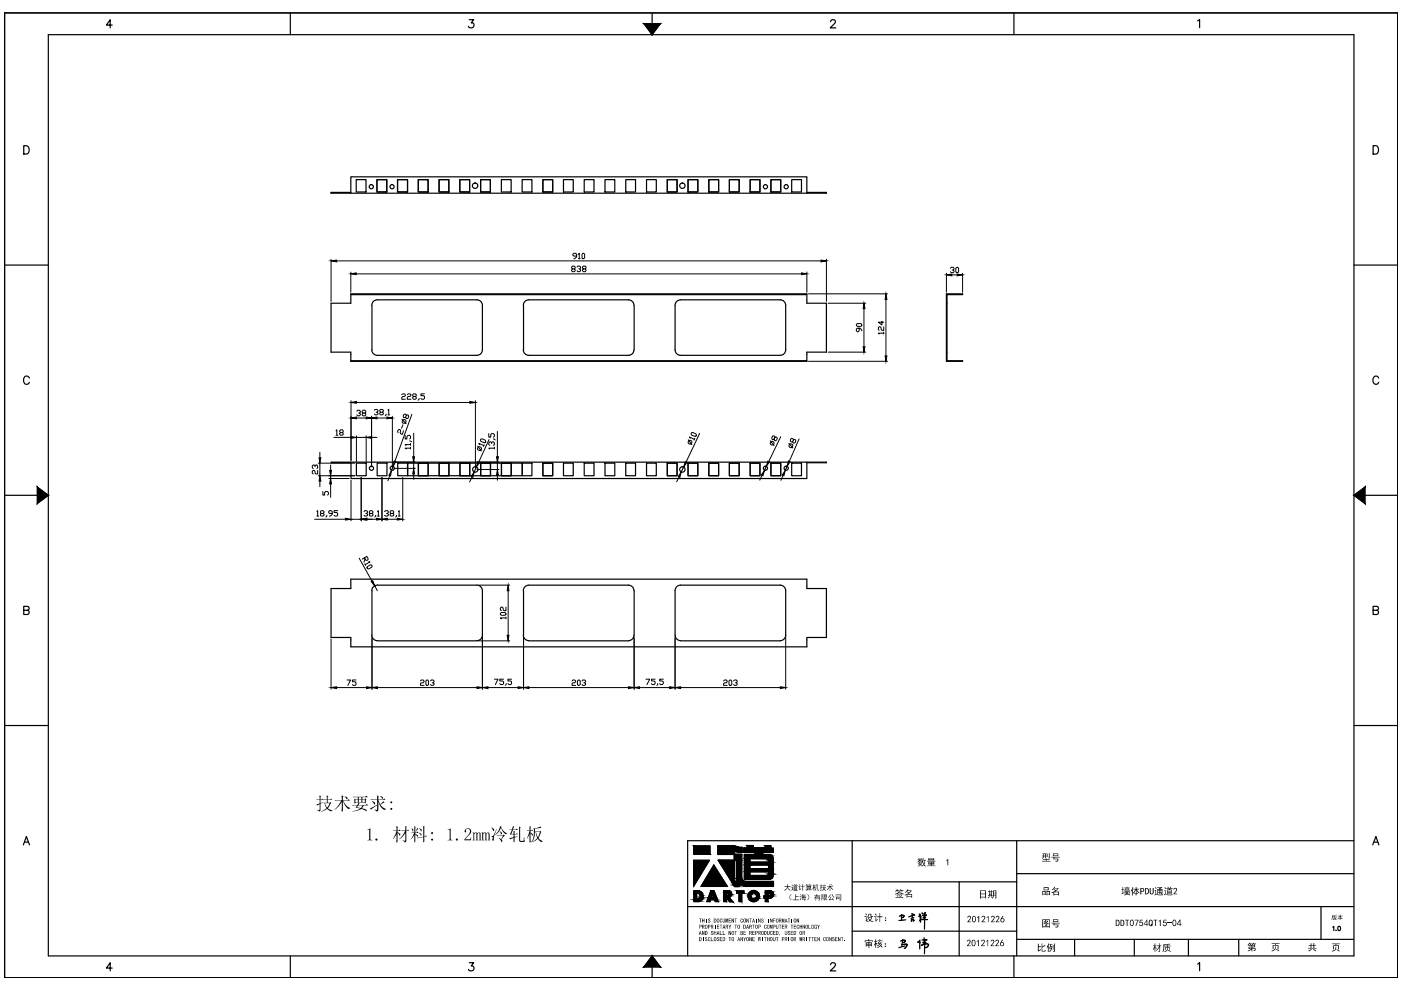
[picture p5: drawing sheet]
<svg xmlns="http://www.w3.org/2000/svg" width="297mm" height="210mm" viewBox="0 0 297 210" stroke-linecap="round" stroke-linejoin="round" font-family="sans-serif">
<!-- layer: 0 -->
<g fill="#000">
<path d="M77.9 175.8h.3l.3-.2v2.4l.5 .2h-1.1l.4-.2v-2zM94.9 175.8h.4l.2-.2v2.3l.5 .3h-1.1l.4-.2v-1.9zM98.7 175.8l.4-.2 .5 .1 .3 .3v.3l-.2 .5-1.1 1.2h1l.3-.5-.1 .7h-1.3v-.3l1-1.2 .1-.6a.47 .47 0 0 0-.4-.4 .47 .47 0 0 0-.5 .4 .21 .21 0 0 1 .1 .3 .21 .21 0 0 1-.3 .1 .21 .21 0 0 1 0-.4zM100.2 176.5h.3v.2l.3-.2h.3l.1 .2 .1-.1a.33 .33 0 0 1 .4-.1 .33 .33 0 0 1 .2 .4v1.2l.1 .1h-.5l.2-.2v-1.3l-.1-.1-.4 .3v1.1l.2 .2h-.5l.1-.1v-1.2a.23 .23 0 0 0-.2-.3 .23 .23 0 0 0-.3 .3v1.1l.2 .2h-.5l.2-.2v-1.3zM102.1 176.5h.3v.2l.3-.2h.3l.1 .2 .2-.1a.32 .32 0 0 1 .3-.1 .32 .32 0 0 1 .2 .4v1.2l.1 .1h-.5l.2-.2v-1.1a.23 .23 0 0 0-.2-.3 .23 .23 0 0 0-.3 .3v1.2l.2 .1h-.6l.2-.2v-1.3l-.2-.1-.3 .3v1.1l.2 .2h-.5l.1-.1v-1.5zM148.2 194.8h.5h-.2v.8h-.1v-.8zM149.1 198.7v.8zM148.8 194.8h.2v.3h.2v-.3h.2v.8h-.2v-.4h-.2v.4h-.2zM148.8 197.4h.2l.2 .6v-.6h.2v.8h-.2l-.2-.6v.6h-.2zM149.7 194.8l.1 .8zM149.5 198.8a.25 .25 0 0 1 .3-.1 .25 .25 0 0 1 .2 .2l-.2-.1a.16 .16 0 0 0-.2 .2 .16 .16 0 0 0 .3 .1 .23 .23 0 0 1 .1 .3 .23 .23 0 0 1-.3 .1 .23 .23 0 0 1-.1-.3v.1a.17 .17 0 0 0 .2 .2 .17 .17 0 0 0 .1-.3l-.3-.1zM150.1 194.9l.1-.1a.2 .2 0 0 1 .2-.1 .2 .2 0 0 1 .1 .3l-.1-.2a.19 .19 0 0 0-.1 .3 .19 .19 0 0 0 .2 .1h.1a.25 .25 0 0 1-.2 .4 .25 .25 0 0 1-.3-.2 .19 .19 0 0 0 .2 .1 .19 .19 0 0 0 .2-.2l-.4-.2z"/>
<path d="M150.2 198.8v-.1a.21 .21 0 0 1 .3 0 .21 .21 0 0 1 0 .3v-.1a.25 .25 0 0 0-.3 .1 .25 .25 0 0 0 0 .3l.2 .2 .1-.3a.26 .26 0 0 1-.2 .4 .26 .26 0 0 1-.2-.4zM150.7 198.7l.1 .7h.5v.1h-.6zM150.8 197.4h.4v.2l-.2-.1-.2 .1 .5 .3-.1 .3h-.4l-.1-.3 .3 .2v-.2a.26 .26 0 0 1-.2-.2 .26 .26 0 0 1 0-.3zM151.6 196.1h.1v.8h-.1zM151.3 197.4h.2v.3h.3v-.3v.8v-.4h-.3v.4h-.2zM152 196.1h.5l-.4 .1v.2h.3v.1h-.3v.3l.4 .1h-.5zM152 198.8l.4-.1 .1 .2-.3-.1a.2 .2 0 0 0 0 .3 .2 .2 0 0 0 .2 0 .27 .27 0 0 1-.1 .4 .27 .27 0 0 1-.3-.3l.2 .3a.18 .18 0 0 0 .2-.2 .18 .18 0 0 0-.3-.2zM152.7 194.9v-.1a.18 .18 0 0 1 .3 0 .18 .18 0 0 1 0 .3v-.1a.21 .21 0 0 0-.3-.1 .21 .21 0 0 0 0 .4 .17 .17 0 0 0 .2 .2 .17 .17 0 0 0 .1-.2 .26 .26 0 0 1-.2 .3 .26 .26 0 0 1-.2-.4zM152.6 198.7h.5l-.4 .1v.2h.4l-.4 .1v.3h.4v.1h-.5zM152.6 197.4h.1v.7h.4v.1h-.5zM152.6 196.1h.5l-.2 .1v.7l-.1-.7zM153.2 194.8l.2 .7h.2v-.7h.2v.6a.25 .25 0 0 1-.3 .2 .25 .25 0 0 1-.3-.2z"/>
<path d="M153.2 197.4h.2v.7h.4v.1h-.6zM153.8 194.8h.2l.1 .5 .1-.5h.2v.8l-.1-.6-.1 .6-.2-.6v.6h-.2zM154.5 197.4l.4 .6 .1-.6v.8h-.1l-.3-.6v.6h-.1zM154.5 198.7h.5l-.2 .1v.7h-.1v-.7zM154.5 194.8h.5h-.4v.3h.3v.1h-.3v.3l.4 .1h-.5zM154.5 196.1l.2 .3 .3-.3-.2 .8h-.1zM155.1 194.8h.1l.3 .6v-.6h.1v.8h-.1l-.3-.6v.6h-.1zM155.7 194.8h.6h-.3v.8v-.8zM155.7 197.4h.6l-.3 .1v.7v-.7zM155.7 196.1h.6l-.3 .1v.7v-.7zM157.1 194.8a.26 .26 0 0 1 .3 0 .26 .26 0 0 1 .1 .3h-.1a.18 .18 0 0 0-.2-.3 .18 .18 0 0 0-.1 .3 .18 .18 0 0 0 0 .3 .18 .18 0 0 0 .3 0l.1-.1a.3 .3 0 0 1-.4 .3 .3 .3 0 0 1-.1-.5zM157 198.7l.4 .6v-.6h.1v.8l-.4-.6-.1 .6z"/>
<path d="M157.6 197.4h.5l-.4 .1v.2h.4l-.4 .1v.3h.5v.1h-.6zM157.6 198.7l.3 .3 .3-.3-.3 .8h-.1zM158.2 194.8h.2l.2 .6 .1-.6v.8h-.1l-.2-.6v.6h-.2zM158.9 194.8h.5h-.2v.8l-.1-.8zM158.9 198.7h.1l.3 .6v-.6h.1v.8h-.1l-.3-.6v.6h-.1zM159.5 197.4h.5l-.4 .1v.2h.4l-.4 .1v.3h.4v.1h-.5zM159.5 198.7h.5l-.4 .1v.2h.4l-.4 .1v.3h.4v.1h-.5zM159.5 196.1h.5l-.2 .1v.7l-.1-.7zM160.3 194.8h.1v.8h-.1zM160.7 194.8l.5 .6v-.6v.8l-.3-.6v.6h-.2zM160.7 198.7h.1l.1 .5 .1-.5h.1v.5l.2-.5-.1 .8-.2-.6-.2 .6zM161.6 198.7h.1v.8h-.1z"/>
<path d="M161.4 194.8a.26 .26 0 0 1 .3 0 .26 .26 0 0 1 .2 .2l-.3-.2v.3a.26 .26 0 0 1 .3 .2 .26 .26 0 0 1-.2 .3 .26 .26 0 0 1-.3-.2l.1 .1a.17 .17 0 0 0 .3-.1 .18 .18 0 0 0-.3-.2zM162 198.7h.5l-.2 .1v.7l-.1-.7zM162.1 196.2a.23 .23 0 0 1 .3-.1 .23 .23 0 0 1 .1 .2l-.1 .1a.19 .19 0 0 0-.2-.2 .19 .19 0 0 0-.1 .3 .19 .19 0 0 0 .1 .3 .19 .19 0 0 0 .2-.2l.1 .1a.3 .3 0 0 1-.4 .1 .3 .3 0 0 1-.1-.4zM162.9 194.8v.8zM162.6 197.4h.2l.1 .7h.1v-.7h.2v.7l-.2 .1-.4-.1zM162.6 198.7h.2v.3h.2v-.3h.2v.8h-.2v-.4h-.2v.4h-.2zM163.3 194.8h.1l.3 .6v-.6h.1v.8l-.4-.6-.1 .6zM163.3 197.5l.1-.1a.21 .21 0 0 1 .3 0 .21 .21 0 0 1 0 .3v-.1a.23 .23 0 0 0-.4 .1 .23 .23 0 0 0 .1 .3l.2 .1 .1-.2a.26 .26 0 0 1-.3 .3 .26 .26 0 0 1-.1-.4zM163.3 196.1h.1l.1 .5 .1-.5h.2v.8l-.1-.6-.1 .6-.2-.6-.1 .6zM163.9 194.8h.5h-.4v.3h.3l-.3 .1v.4zM163.9 197.4h.5l-.4 .1v.2h.3l-.3 .1v.3h.4v.1h-.5zM163.9 198.7l.2 .8 .2-.1v-.7h.1l-.1 .8a.25 .25 0 0 1-.2 0 .25 .25 0 0 1-.2-.2z"/>
<path d="M164.5 198.7h.5l-.2 .1v.7h-.1v-.7zM164.5 196.1h.1l.1 .7h.2l.1-.7v.6a.25 .25 0 0 1-.2 .2 .25 .25 0 0 1-.3-.2zM165.2 198.1h.1l-.1 .3zM165.1 196.1h.6l-.3 .1v.7v-.7zM165.8 194.8h.1l.1 .5 .2-.5h.1v.8l-.1-.6-.1 .6-.2-.6-.1 .6zM165.8 196.1h.5l-.4 .1v.2h.3v.1h-.3v.3l.4 .1h-.5zM166.4 197.4l.2 .7h.2v-.7h.1v.6a.26 .26 0 0 1-.3 .2 .26 .26 0 0 1-.2-.2zM167.2 198.7h.1v.8h-.1zM167 194.8h.6h-.3v.8h-.1v-.8zM167.1 197.4a.19 .19 0 0 1 .3-.1 .19 .19 0 0 1 0 .3l-.2-.1v.2l.4 .2-.2 .3a.2 .2 0 0 1-.3 0 .2 .2 0 0 1 0-.3l.1 .2h.2l-.4-.4zM167.9 194.8h.1v.8h-.1zM167.6 196.1h.5l-.1 .1v.7h-.1v-.7z"/>
<path d="M167.7 197.4h.4l-.3 .1v.2h.3l-.3 .1v.3h.4v.1h-.5zM168.3 196.1h.5l-.4 .1v.2h.3v.1h-.3v.3l.4 .1h-.5zM168.9 194.8h.1l.3 .6v-.6h.1v.8h-.1l-.3-.6v.6h-.1zM169 196.2a.2 .2 0 0 1 .3-.1 .2 .2 0 0 1 0 .3v-.1a.21 .21 0 0 0-.3-.1 .21 .21 0 0 0 0 .4 .17 .17 0 0 0 .2 .2 .17 .17 0 0 0 .1-.2l.1 .1a.32 .32 0 0 1-.5 .1 .32 .32 0 0 1 0-.5zM169.5 196.1h.2v.3h.2v-.3h.2v.8h-.2v-.4h-.2v.4h-.2zM169.5 198.7l.2 .5v-.5h.1l.1 .5 .1-.5h.1l-.1 .8-.2-.6-.1 .6h-.1zM170.2 196.1l.4 .6v-.6h.1v.8l-.4-.6-.1 .6zM171 198.7h.1v.8h-.1zM171.4 196.1h.1v.7l.4 .1h-.5zM171.4 198.7h.5l-.2 .1v.7h-.1v-.7zM172 198.7h.6l-.3 .1v.7v-.7zM172.7 196.2l.4-.1 .1 .1-.1 .2-.2-.2-.1 .3a.18 .18 0 0 0 0 .2 .18 .18 0 0 0 .3 0l-.2-.2h.3v.4l-.5-.1z"/>
<path d="M172.7 198.7h.4l-.3 .1v.2h.3l-.3 .1v.3h.4v.1h-.5zM173.3 196.1l.3 .3 .2-.3-.2 .8h-.1zM173.3 198.7l.4 .6v-.6h.1v.8l-.4-.6-.1 .6zM174.6 198.8l.4-.1 .1 .3-.1-.1a.27 .27 0 0 0-.4 .1 .27 .27 0 0 0 .1 .4h.2l.1-.2a.2 .2 0 0 1 0 .3 .2 .2 0 0 1-.3 0zM175.8 198.7h.1l.3 .6v-.6h.1v.8h-.1l-.3-.6-.1 .6zM176.5 198.7l.4 .1v.1l-.3-.1 .4 .4-.1 .3a.2 .2 0 0 1-.3 0 .2 .2 0 0 1-.1-.3v.1a.16 .16 0 0 0 .2 .2 .16 .16 0 0 0 .1-.3 .32 .32 0 0 1-.3-.5zM177.1 198.7h.4l-.3 .1v.2h.3l-.3 .1v.3h.4v.1h-.5zM177.7 198.7l.4 .6 .1-.6v.8h-.1l-.3-.6v.6h-.1zM178.3 198.7h.5l-.2 .1v.7l-.1-.7zM179 199.4l.1 .1zM200.6 182.4l.4-.3v1.4h-.1v-1.1l-.2 .2zM205.1 194.3l.5-.1a.6 .6 0 0 1-.2 1l-.1 .2h.6v.1h-.8l.6-.8a.25 .25 0 0 0-.1-.4 .25 .25 0 0 0-.4 .2h-.1z"/>
<path d="M207.1 199.5l.4-.3v1.4h-.2v-1.1l-.2 .2zM207.2 194.5l.4-.3v1.3h-.2v-1l-.1 .1zM208.2 194.3l.2-.1a.5 .5 0 0 1 .5 .4 .5 .5 0 0 1-.4 .5l-.2 .3h.6v.1h-.8l.6-.8a.25 .25 0 0 0-.1-.4 .25 .25 0 0 0-.4 .2h-.1zM209.1 199.5l.4-.3v1.4h-.1v-1.1l-.3 .2zM209.2 194.5l.4-.3v1.3h-.1v-1l-.2 .1zM210.2 194.3l.5-.1 .2 .1v.4l-.5 .7h.5v.1h-.8l.6-.8a.24 .24 0 0 0-.1-.4 .24 .24 0 0 0-.4 .2h-.1zM211.2 194.3l.3-.1a.52 .52 0 0 1 .4 .5 .52 .52 0 0 1-.4 .5l-.2 .2h.6v.1h-.8l.6-.8a.24 .24 0 0 0-.1-.4 .24 .24 0 0 0-.4 .2h-.1zM238.5 195h.9v.1h-.3v1.2h-.2v-1.2h-.4zM240.6 195h.8l-.5 1.3-.2-.1 .6-1.1h-.7zM241.7 195h.6v.1h-.5l-.1 .4h.5l.2 .6-.3 .2-.3 .1-.3-.4 .3 .2a.31 .31 0 0 0 .4-.3 .31 .31 0 0 0-.5-.2h-.1zM243.8 188.3h.2v.9a.22 .22 0 0 0 .2 .3 .22 .22 0 0 0 .2-.3v-.9h.2v1l-.3 .3-.5-.1zM244.6 195h.8v.1h-.3v1.2h-.2v-1.2h-.3z"/>
<path d="M245.7 195.3l.4-.3v1.3h-.2v-1l-.2 .1zM246.7 195h.7v.1h-.6v.4l.3-.1 .3 .4-.2 .5-.4 .1-.3-.4 .3 .2a.3 .3 0 0 0 .4-.1 .3 .3 0 0 0-.1-.4 .3 .3 0 0 0-.4 0h-.2zM247.5 195.6h.9v.1h-.9zM248.8 188.4l.3-.2a.52 .52 0 0 1 .5 .5 .52 .52 0 0 1-.4 .6l-.2 .2h.6v.1h-.8l.5-.8a.25 .25 0 0 0 0-.4 .25 .25 0 0 0-.4 .2h-.1zM283.6 194.2h.5v-.2h.1v.2h.4l-.3 .1 .4 .5-.1 .1-.4-.6v.5h.2h-.2v.3h-.1v-.3h-.3h.3v-.5l-.5 .6-.1-.1 .5-.5zM205.1 199.3l.5-.1 .1 .2 .1 .4-.6 .7h.6v.1h-.8l.4-.6a.28 .28 0 0 0 .2-.4 .28 .28 0 0 0-.4-.1l-.2 .1zM208.1 199.3l.5-.1 .2 .2-.1 .5-.5 .6h.6v.1h-.8l.5-.8a.25 .25 0 0 0 0-.4 .25 .25 0 0 0-.3 .2h-.2zM210.1 199.4l.2-.2 .4 .1 .1 .5-.5 .7h.5v.1h-.8l.7-.9-.2-.3-.5 .2zM211.1 199.4l.2-.2h.3l.2 .2-.1 .5-.5 .6h.6v.1h-.8l.6-.8a.24 .24 0 0 0-.1-.4 .24 .24 0 0 0-.3 .2h-.2z"/>
<path d="M69.3 168.6l.3 .2-.1 .1v.6h.5l.2-.2 .2 .3h-.9v.6h.4l.1-.2 .2 .3-.4 .7a.37 .37 0 0 0-.2 .5 .37 .37 0 0 0 .4 .2l.5 .2-.2 .2-.7-.4a.33 .33 0 0 0-.3-.2 .33 .33 0 0 0-.3 .2l-1 .3 .9-.4a.33 .33 0 0 0 .3-.2 .33 .33 0 0 0-.2-.4l-.2-.7-.3-.1h.8v-.6h-.6l-.2-.1h.8zM68.9 170.3l.5 .9 .5-.9zM67.7 168.6l.4 .2-.2 .1v.6l.4-.2 .3 .3h-.7v.7l.6-.2-.6 .3v1.3a.26 .26 0 0 1-.2 .3 .26 .26 0 0 1-.3-.1l-.2-.2h.5l.1-1.2-.5 .3-.2-.3 .7-.2v-.7h-.6l-.1-.1h.7z"/>
<path d="M73 168.9l.5 .1a.26 .26 0 0 1 .2 .2 .26 .26 0 0 1-.2 .3zM70.9 169.7h1.6l-.1-1.1 .5 .2-.2 .1v.8h1l.2-.3 .4 .3h-1.5l.4 .8 .5 .6 .6 .2-.1 .1a.52 .52 0 0 1-.8-.3l-.7-1.4v2.3l-.3 .1 .1-2.1-.8 1.1-.8 .6 .9-1 .5-.9h-1.3z"/>
<path d="M76.1 169v.4h.5v-.4zM75.4 169.5v.6h.5v-.6zM76.1 169.5v.6h.5v-.6zM76.8 169.5v.6h.5v-.6zM74.8 168.9h2.6l.3-.2 .3 .3h-1.2v.4h.5l.1-.1 .3 .1-.1 .9-2.2-.1-.3 .2v-1.1l.8 .1v-.4l-1 .1zM75.9 170.8l-.3 .4 .6 .1a.53 .53 0 0 0 .7-.5zM74.6 170.7h1.2l.1-.5 .4 .2-.3 .3h1.5l.3-.2 .3 .3h-1l-.1 .3a.22 .22 0 0 0-.2 .3 .22 .22 0 0 0 .3 .1l.3 .1a.3 .3 0 0 1 .3 .1 .3 .3 0 0 1 0 .3l-1.2-.5-.8 .4-1 .2 1.7-.7-1-.1 .3-.5h-.9z"/>
<path d="M80.6 168.8l.3 .1a.32 .32 0 0 1 .3 .2 .32 .32 0 0 1-.1 .3zM78.5 169.5h1.5v-.9l.3 .2-.1 .7h1l.2-.2 .3 .3h-1.5l.2 .5a.29 .29 0 0 0 .3 .4 .29 .29 0 0 0 .3-.3l.3-.3 .2 .3-.4 .2a.25 .25 0 0 0-.3 .1 .25 .25 0 0 0 0 .3l1 .8a.5 .5 0 0 1-.8-.2l-.5-.7-.3-1v2a.3 .3 0 0 1-.2 .4 .3 .3 0 0 1-.4-.2l-.2-.2 .6-.1v-.9l-1.3 .9-.3-.2 1.6-.8v-1h-1.3zM78.9 169.9l.3 .1a.29 .29 0 0 1 .3 .2 .29 .29 0 0 1-.2 .3z"/>
<path d="M82.7 170.1a.25 .25 0 0 1 .5 0 .25 .25 0 0 1-.5 0zM82.8 171.5a.21 .21 0 0 1 .4 0 .21 .21 0 0 1-.4 0z"/>
<path d="M85 176.1h.9v-.9l.4 .1-.2 .8 .4-.2 .3 .2h-.7v2.3l-.2 .2-.6-.4h.6v-1.6l-.8 1-.5 .3 .7-.7 .6-1h-.8zM84 175.2l.4 .1-.1 .8h.2l.2-.2 .3 .3h-.7v.2l.3 .2a.3 .3 0 0 1 .2 .2 .3 .3 0 0 1-.1 .4l-.4-.7v2l-.3 .1 .1-1.7-.4 .7-.4 .3 .4-.7 .4-1-.8-.1h.8z"/>
<path d="M87.8 175.2l.3 .1v1.2h.2l.2-.2 .3 .3h-.7v.2l.2 .1a.29 .29 0 0 1 .3 .2 .29 .29 0 0 1-.1 .3l-.4-.5v1.6l-.3 .1v-1.6l-.7 1 .7-1.4-.6-.1h.6zM87.3 175.6l.3 .3-.1 .4zM88.9 175.6l.3 .2a.19 .19 0 0 1 .2 .2 .19 .19 0 0 1-.2 .2zM88.9 176.6a.35 .35 0 0 1 .4 .2 .35 .35 0 0 1-.1 .4zM89.7 175.2l.4 .1-.1 .1v2l.3-.3 .3 .2-.6 .1v1.1l-.3 .1v-1.1l-1.4 .2 1.4-.3zM88.4 175.5l.3 .3-.5 .5z"/>
<path d="M91.4 176.6a.21 .21 0 0 1 .4 0 .21 .21 0 0 1-.4 0zM91.4 178a.21 .21 0 0 1 .4 0 .21 .21 0 0 1-.4 0z"/>
<path d="M106 175.2l.4 .1-.1 .2 .3 .5 1 .7-.1 .1a.53 .53 0 0 1-.8-.4l-.5-.9-.5 .9-.7 .7 .6-.8zM106 176.2l.1 .1a.28 .28 0 0 1 .3 .2 .28 .28 0 0 1-.2 .4zM105.3 177.1h1.4l.1-.2 .3 .3-.5 .4a.34 .34 0 0 0-.3 .2 .34 .34 0 0 0 .2 .4 .19 .19 0 0 1 0 .3 .19 .19 0 0 1-.2 0 .19 .19 0 0 1-.1-.2l-.4-.6a.35 .35 0 0 0 .4 .2 .35 .35 0 0 0 .3-.4l.2-.3h-1.2zM104.2 175.5h.2a.33 .33 0 0 1 .4 .3 .33 .33 0 0 1-.2 .4zM105.2 175.8l-.5 2a.23 .23 0 0 1 0 .4 .23 .23 0 0 1-.3-.1v-.3a.34 .34 0 0 0-.3-.5l.5-.1z"/>
<path d="M108 175.9h.5l.3-.7 .3 .1-.3 .6h.6l.2-.2 .2 .3h-1l-.4 .8h.5v-.6l.3 .1-.1 .5h.3l.2-.2 .2 .3h-.7v.5h.7l-.7 .2v.9l-.2 .1v-.5a.27 .27 0 0 0 0-.4 .27 .27 0 0 0-.4 .1l-.3 .2-.2-.3 .8-.2 .1-.6-.6 .1-.2-.2 .4-.8h-.4zM110.1 175.2l.3 .2-.1 .1v2.7l.7 .1 .1-.8 .1 .6a.23 .23 0 0 1 .1 .3 .23 .23 0 0 1-.3 .1h-.7l-.2-.2z"/>
<path d="M113.2 175.5l.2 .2 1.2-.5 .2 .3-1.4 .2v.6h1.1l.1-.1 .2 .2-.5 1a.35 .35 0 0 0-.1 .4 .35 .35 0 0 0 .4 .2l.5 .4a.48 .48 0 0 1-.8-.3 .25 .25 0 0 0-.3-.3 .25 .25 0 0 0-.3 .3l-.9 .4 .9-.5a.52 .52 0 0 0 0-.8l-.1-.8h-.2l-.2 1.5-.6 .7 .5-1zM113.6 176.4l.2 .7a.2 .2 0 0 0 .1 .3 .2 .2 0 0 0 .3-.1l.3-.9zM112.3 175.2l.3 .1-.1 .8 .3-.2 .3 .2h-.6v.5a.36 .36 0 0 1 .4 .2 .36 .36 0 0 1-.1 .4l-.3-.6v1.9l-.2 .1v-1.8l-.3 .7-.3 .3 .6-1.6-.6-.1h.6z"/>
<path d="M148.4 197.4l.4 .8-.2-.2h-.2l-.2 .2zM148.5 197.6l-.1 .3h.1z"/>
<path d="M148.3 196.1h.3l.2 .1-.1 .3-.4 .1v.3zM148.3 196.2v.3h.2l.1-.3z"/>
<path d="M148.2 198.7h.3l.2 .2 .1 .3-.2 .3h-.4zM148.3 198.8l.1 .6a.32 .32 0 0 0 .2-.3 .32 .32 0 0 0-.3-.3z"/>
<path d="M148.8 196.1h.3a.24 .24 0 0 1 .3 .2 .24 .24 0 0 1-.2 .2l.2 .4-.3-.4-.3 .4zM149 196.2v.3h.2v-.3z"/>
<path d="M149.5 197.4h.3l.2 .2v.4l-.3 .2h-.2zM149.6 197.5v.6a.33 .33 0 0 0 .3-.3 .33 .33 0 0 0-.3-.3z"/>
<path d="M149.5 196.2l.1-.1a.43 .43 0 0 1 .4 .3 .43 .43 0 0 1-.2 .5 .47 .47 0 0 1-.3-.7zM149.6 196.2v.2a.21 .21 0 0 0 0 .3 .21 .21 0 0 0 .3 0v-.5z"/>
<path d="M150.1 196.1h.3a.25 .25 0 0 1 .2 .2 .25 .25 0 0 1-.2 .3l-.3 .3zM150.2 196.2v.3a.18 .18 0 0 0 .3-.2 .18 .18 0 0 0-.3-.1z"/>
<path d="M150.7 196.1h.3a.24 .24 0 0 1 .2 .1 .24 .24 0 0 1-.1 .3l.2 .4-.3-.4h-.2l-.1 .4zM150.8 196.2v.3h.2l.1-.3z"/>
<path d="M151.3 194.8l.5 .1v.5l-.2 .2h-.3zM151.5 194.8v.7l.3-.2a.29 .29 0 0 0 0-.3 .29 .29 0 0 0-.3-.2z"/>
<path d="M151.4 198.8v-.1a.43 .43 0 0 1 .5 .3 .43 .43 0 0 1-.1 .5h-.2l-.2-.1zM151.6 198.8l-.1 .5a.18 .18 0 0 0 .2 .1 .18 .18 0 0 0 .1-.3l-.1-.3z"/>
<path d="M152 194.8a.39 .39 0 0 1 .5 .2 .39 .39 0 0 1-.1 .5v.1a.42 .42 0 0 1-.5-.3 .42 .42 0 0 1 .1-.5zM152.2 194.8l-.1 .3a.21 .21 0 0 0 0 .3 .21 .21 0 0 0 .3 .1 .21 .21 0 0 0 0-.3v-.3z"/>
<path d="M152.2 197.4l.3 .8-.1-.2h-.3l-.2 .2zM152.2 197.6l-.1 .3h.2z"/>
<path d="M153.2 198.7h.4l.2 .2v.4l-.3 .2h-.3zM153.3 198.8v.6a.32 .32 0 0 0 .3-.3 .32 .32 0 0 0-.3-.3z"/>
<path d="M153.5 196.1l.3 .8-.2-.2h-.2l-.2 .2zM153.5 196.2l-.1 .3h.2z"/>
<path d="M153.9 196.1l.4 .1 .1 .2-.2 .1 .2 .4-.3-.4h-.1l-.1 .4zM154 196.2v.3h.2l.1-.3z"/>
<path d="M155.2 197.5v-.1a.43 .43 0 0 1 .5 .3 .43 .43 0 0 1-.2 .5 .44 .44 0 0 1-.4-.2 .44 .44 0 0 1 .1-.5zM155.3 197.5l-.1 .2a.21 .21 0 0 0 0 .4 .21 .21 0 0 0 .3-.1v-.5z"/>
<path d="M155.2 198.7h.4l.1 .5a.32 .32 0 0 1-.5 .3 .32 .32 0 0 1-.1-.5zM155.3 198.8l-.1 .2a.23 .23 0 0 0 0 .4 .23 .23 0 0 0 .3 0 .23 .23 0 0 0 0-.3v-.3z"/>
<path d="M156.4 196.2l.4-.1 .1 .5a.3 .3 0 0 1-.4 .3 .3 .3 0 0 1-.2-.4zM156.5 196.2v.3a.21 .21 0 0 0 .1 .3 .21 .21 0 0 0 .2-.1 .21 .21 0 0 0 0-.2v-.3z"/>
<path d="M156.6 198.7l.3 .8-.2-.3h-.2v.3h-.2zM156.6 198.9l-.1 .3h.2z"/>
<path d="M157 197.4h.3a.2 .2 0 0 1 .2 .1 .2 .2 0 0 1-.1 .3 .23 .23 0 0 1 .1 .3 .23 .23 0 0 1-.3 .1h-.2zM157.1 197.5v.2h.3v-.2zM157.1 197.8v.3h.3v-.2z"/>
<path d="M157.6 194.9a.38 .38 0 0 1 .6 .1 .38 .38 0 0 1-.1 .5 .4 .4 0 0 1-.5-.1 .4 .4 0 0 1 0-.5zM157.7 194.9v.2a.21 .21 0 0 0 0 .3 .21 .21 0 0 0 .3 0v-.1a.24 .24 0 0 0 .1-.3 .24 .24 0 0 0-.4-.1z"/>
<path d="M157.6 196.1l.5 .1 .1 .4-.3 .3h-.3zM157.7 196.2l.1 .6 .2-.1v-.4z"/>
<path d="M158.5 196.1l.3 .8-.2-.2h-.2l-.2 .2zM158.5 196.2l-.1 .3h.2z"/>
<path d="M158.4 198.7a.39 .39 0 0 1 .4 .4 .39 .39 0 0 1-.5 .4l-.1-.6zM158.4 198.9v.1a.21 .21 0 0 0-.1 .3 .21 .21 0 0 0 .3 0l.1-.1a.21 .21 0 0 0-.1-.3 .21 .21 0 0 0-.2 0z"/>
<path d="M158.9 197.4h.2a.24 .24 0 0 1 .3 .2 .24 .24 0 0 1-.2 .3l.2 .3-.3-.3-.2 .3zM159 197.5v.3h.2l.1-.3z"/>
<path d="M158.9 196.1h.2a.24 .24 0 0 1 .3 .2 .24 .24 0 0 1-.2 .2l.2 .4-.3-.4-.2 .4zM159 196.2v.3h.2l.1-.3z"/>
<path d="M159.7 194.8l.4 .8-.2-.2h-.3l-.1 .2zM159.8 194.9l-.1 .4h.2z"/>
<path d="M160.1 197.4h.3a.25 .25 0 0 1 .3 .2 .25 .25 0 0 1-.3 .3l-.3 .3zM160.3 197.5v.3a.18 .18 0 0 0 .2-.2 .18 .18 0 0 0-.2-.1z"/>
<path d="M160.1 196.2l.4-.1 .2 .4a.32 .32 0 0 1-.5 .4 .31 .31 0 0 1-.1-.6zM160.3 196.2l-.1 .2a.21 .21 0 0 0 0 .3 .21 .21 0 0 0 .3-.1v-.4z"/>
<path d="M160.8 197.4h.2a.25 .25 0 0 1 .3 .2 .25 .25 0 0 1-.2 .3l.2 .3-.3-.3h-.1l-.1 .3zM160.9 197.5v.3h.2l.1-.2z"/>
<path d="M160.8 196.1h.2a.25 .25 0 0 1 .3 .2 .25 .25 0 0 1-.3 .3h-.1l-.1 .3zM160.9 196.2v.3h.3v-.3z"/>
<path d="M161.4 197.5l.1-.1a.43 .43 0 0 1 .4 .2 .43 .43 0 0 1-.1 .5 .42 .42 0 0 1-.4-.1 .42 .42 0 0 1 0-.5zM161.5 197.6v.1a.24 .24 0 0 0 0 .4 .24 .24 0 0 0 .3 0 .24 .24 0 0 0 0-.4l-.1-.2z"/>
<path d="M162 197.4h.3l.2 .2-.1 .6h-.4zM162.1 197.5v.6h.2l.1-.5z"/>
<path d="M162.6 196.2l.1-.1a.43 .43 0 0 1 .5 .3 .43 .43 0 0 1-.2 .5 .28 .28 0 0 1-.3-.1 .28 .28 0 0 1-.1-.3zM162.8 196.2l-.1 .2a.21 .21 0 0 0 0 .3 .21 .21 0 0 0 .3 0v-.5z"/>
<path d="M163.4 198.7l.3 .1 .1 .4a.26 .26 0 0 1-.2 .3 .26 .26 0 0 1-.3-.3zM163.4 198.8v.3a.19 .19 0 0 0 0 .3 .19 .19 0 0 0 .3-.1v-.4z"/>
<path d="M163.9 196.1h.3a.26 .26 0 0 1 .2 .2 .26 .26 0 0 1-.2 .3h-.2l-.1 .3zM164 196.2v.3h.3v-.3z"/>
<path d="M164.5 194.8h.5l.1 .5a.32 .32 0 0 1-.5 .2 .32 .32 0 0 1-.1-.5zM164.7 194.8l-.1 .3a.21 .21 0 0 0 0 .3 .21 .21 0 0 0 .3 0v-.4z"/>
<path d="M164.5 197.4h.3l.2 .2 .1 .3-.2 .3h-.4zM164.6 197.5v.6a.32 .32 0 0 0 .3-.3 .32 .32 0 0 0-.3-.3z"/>
<path d="M165.1 194.8h.3a.24 .24 0 0 1 .3 .2 .24 .24 0 0 1-.2 .2l.2 .4-.3-.4-.3 .4zM165.3 194.8v.3h.1a.16 .16 0 0 0 .1-.2 .16 .16 0 0 0-.2-.1z"/>
<path d="M165.8 198.7h.2a.25 .25 0 0 1 .3 .3 .25 .25 0 0 1-.3 .2l-.2 .3zM165.9 198.8v.3h.3v-.2z"/>
<path d="M166.4 196.1h.3a.24 .24 0 0 1 .2 .2 .24 .24 0 0 1-.1 .2l.1 .4-.3-.4h-.1l-.1 .4zM166.5 196.2v.3h.3v-.3z"/>
<path d="M166.4 198.7h.3a.24 .24 0 0 1 .2 .2 .24 .24 0 0 1-.1 .3l.1 .3-.3-.3h-.1l-.1 .3zM166.5 198.8v.3l.3-.1v-.2z"/>
<path d="M166.6 194.8l.4 .8-.2-.2h-.3l-.1 .2zM166.7 194.9l-.1 .4h.2z"/>
<path d="M167.7 198.8l.1-.1a.41 .41 0 0 1 .4 .4 .41 .41 0 0 1-.3 .4l-.3-.2zM167.9 198.8l-.1 .5 .1 .2 .2-.6z"/>
<path d="M168.3 197.4h.3l.2 .2-.1 .6h-.4zM168.4 197.5v.6h.2l.1-.5z"/>
<path d="M168.3 194.8a.41 .41 0 0 1 .5 .2 .41 .41 0 0 1-.1 .6 .42 .42 0 0 1-.5-.3 .42 .42 0 0 1 .1-.5zM168.5 194.8l-.1 .3a.21 .21 0 0 0 0 .3 .21 .21 0 0 0 .3 0v-.5z"/>
<path d="M168.3 198.7h.2a.24 .24 0 0 1 .3 .2 .24 .24 0 0 1-.2 .3l.2 .3-.3-.3-.2 .3zM168.4 198.8v.3h.1a.18 .18 0 0 0 .2-.3 .17 .17 0 0 0-.3 0z"/>
<path d="M169.5 197.5l.4-.1 .2 .5a.26 .26 0 0 1-.3 .3 .26 .26 0 0 1-.3-.3zM169.7 197.5l-.1 .4a.21 .21 0 0 0 .1 .2 .21 .21 0 0 0 .3-.1 .21 .21 0 0 0-.1-.2v-.3z"/>
<path d="M170.2 197.4l.4 .1 .1 .2-.2 .2 .2 .3-.3-.3h-.1l-.1 .3zM170.3 197.5v.3l.3-.1-.1-.2z"/>
<path d="M170.2 198.7l.4 .1 .1 .2-.2 .2 .2 .3-.3-.3h-.1l-.1 .3zM170.3 198.8v.3h.2l.1-.3z"/>
<path d="M170.9 196.1a.42 .42 0 0 1 .4 .3 .42 .42 0 0 1-.1 .5h-.3l-.1-.2zM171 196.2l-.1 .3a.21 .21 0 0 0 0 .3 .21 .21 0 0 0 .3 0 .21 .21 0 0 0 0-.3v-.3z"/>
<path d="M172.1 196.2l.3-.1 .2 .4a.32 .32 0 0 1-.4 .4 .32 .32 0 0 1-.2-.5zM172.3 196.2l-.2 .2a.21 .21 0 0 0 0 .3 .21 .21 0 0 0 .3 0l.1-.4z"/>
<path d="M175.2 198.8l.1-.1a.41 .41 0 0 1 .4 .3 .41 .41 0 0 1-.1 .5h-.1a.42 .42 0 0 1-.4-.3 .42 .42 0 0 1 .1-.4zM175.3 198.8v.2a.2 .2 0 0 0 0 .4 .2 .2 0 0 0 .3-.2v-.4z"/>
<path d="M183.9 194.5h1l-.1 .3a.26 .26 0 0 0-.2 .4 .26 .26 0 0 0 .4 .1h.2l-.2 .2-.6-.3-.4 .3-.2-.1 .6-.3zM184.1 193.7h.6v.5l.4 .1v.1h-.5v-.5h-.4v.4l-.2 .2-.1-.1 .2-.2zM183.3 194.3h.4v.8l.2-.2 .1 .1-.4 .4-.1-.1 .1-.9h-.3zM184.2 194.6l.1 .2a.2 .2 0 0 0 .2 .2 .2 .2 0 0 0 .2-.3zM183.4 193.7h.2l.3 .3-.2 .1z"/>
<path d="M183.6 199.8h.5v-.2h.2v.2h.6v.8h-.6v.4h-.2v-.4l-.5 .1zM183.3 199.4h.8l-.1-.2 .2-.1 .1 .3h.7v.3h-.1v-.2h-1.4v.3h-.2zM184.3 200.3v.1h.4v-.1zM183.7 200.3v.1h.4v-.1zM184.3 199.9v.2h.4v-.2zM183.7 199.9v.2h.4v-.2z"/>
<path d="M185.6 199.2h.2v.4h.2v.1h-.2v.3v-.1l.2 .2-.1 .2-.1-.2v.8h-.2v-.8l-.2 .4-.1-.2 .3-.5-.3-.1v-.1h.3zM186.1 199.9l.3-.3 .2 .1-.3 .2h.3l.1-.2 .2 .1-.8 .8-.1-.1 .5-.4h-.4zM186 200.8l.5-.2 .4-.5h.2l-.1 .2a.28 .28 0 0 0-.1 .3 .28 .28 0 0 0 .3 .2l-.3 .1-.2-.3-.6 .4zM186.1 199.4h1v.2h-1zM186.4 199.2l.2-.1 .1 .2-.2 .1z"/>
<path d="M186.4 193.7h.2v.6h.5v.2h-.5v.9h-.2l.1-.9h-.6v-.2h.6zM185.3 194.3h.5v.8l.2-.3 .1 .1-.4 .5-.1-.1v-.9h-.3zM185.5 193.7l.4 .3-.1 .1-.3-.3z"/>
<path d="M187.6 194.5h.3v.3h-.3zM187.6 195h.3v.3h-.3z"/>
<path d="M189.7 189.5l.5-.1 .4-.4 1 .5a.19 .19 0 0 1-.2 .2 .19 .19 0 0 1-.2-.2l-.1 .1h-.9v-.1l-.3 .2zM189.9 190.2h1l.2-.5 .2 .1-.2 .4h.4v.2h-1.6zM190.2 188.5l.1 .1-.1 .1h.5v.1h-.3l-.1 .2a.17 .17 0 0 0-.1-.1 .17 .17 0 0 0-.2 .1h-.2zM190.9 188.5l.2 .1v.1h.5v.1h-.3v.2l-.1 .1-.1-.3h-.1l-.2 .2h-.1zM190.3 189.5h.8l-.3-.2a.19 .19 0 0 0-.2-.1 .19 .19 0 0 0-.1 .2zM190.5 189.8l.2-.1v.4zM190.1 189.8h.1l.2 .3h-.2z"/>
<path d="M192.4 188.5l.2 .1-.2 .2h.9l-.7 .8h.8v.8l-.1-.2h-.9l-.2 .2v-.7l-.4 .1 .8-.4-.3-.3 .1-.1a.31 .31 0 0 0 .4 .2 .31 .31 0 0 0 .2-.3h-.6l-.4 .4-.1-.1zM192.4 189.7v.4h.9v-.4z"/>
<path d="M195.7 181.9l.1 .1-.1 .3h.6l-.2 .1v.6a.3 .3 0 0 0-.1 .4 .3 .3 0 0 0 .3 .2l-.1 .1-.4-.3-.3 .3-.2-.1 .5-.3-.2-.6-.2 .2zM194.6 182.9l.3-.1 .6 .1-.2 .4 .2 .1-.9 .3v-.1l.5-.2-.4-.1 .1-.3h-.2zM194.6 182.3a.27 .27 0 0 0 .3 0 .27 .27 0 0 0 .1-.4h.1a.25 .25 0 0 0 0 .4 .25 .25 0 0 0 .4 0v.1a.27 .27 0 0 0-.4 0 .27 .27 0 0 0 0 .4h-.1v-.3l-.4 .3-.1-.1 .4-.3h-.3zM195.7 182.4l.2 .8 .1-.8zM194.9 183.1v.1l.3 .1v-.3zM195.3 181.9l.2 .1-.1 .3-.2-.1zM195.2 182.4l.2 .2-.1 .2-.1-.2zM194.6 182l.1-.1 .2 .3z"/>
<path d="M196.8 182.7h1.3v.5h-.6v.1l.6 .1h-.6v.1h.8v.2h-1.7v-.2h.8v-.1l-.7 .1v-.2h.7v-.1h-.6zM196.8 182h1.3v.4h-1.3zM196.6 182.5h1.7v.2h-1.7zM197 182.3l.9 .1zM197 182.1h.9zM197.5 182.8v.2h.4v-.2zM196.9 182.8v.2h.5v-.2zM196.9 183l.5 .1zM197.5 183l.4 .1z"/>
<path d="M206.1 199.4l.4-.2 .3 .3v.8l-.2 .3h-.3l-.3-.3zM206.4 199.4l-.2 .3v.5a.22 .22 0 0 0 .2 .3 .22 .22 0 0 0 .2-.3l.1-.5z"/>
<path d="M206.2 194.4a.39 .39 0 0 1 .5-.2 .39 .39 0 0 1 .2 .6l-.1 .5a.44 .44 0 0 1-.5 .2 .44 .44 0 0 1-.2-.6zM206.4 194.3l-.2 .3v.5a.28 .28 0 0 0 .4 .3 .28 .28 0 0 0 .2-.4v-.2a.33 .33 0 0 0-.4-.5z"/>
<path d="M207.8 188.8h1.2v1.7h-.1v-.2h-1v.2h-.1zM207.9 189.6v.5h1v-.5zM207.9 188.9v.6h1v-.6z"/>
<path d="M210.6 188.8h.6v1.6l-.1 .1-.2-.1h.2v-.5h-.4l-.1 .5-.2 .1-.1-.1 .3-.4zM209.7 188.8h.1v.2h.4v-.2h.2l-.1 .2 .2 .1h-.2v.8l.2 .1h-1v-.1h.2v-.8h-.2zM210.7 188.9v.4h.4v-.4zM210.7 189.4v.3h.4v-.3zM209.6 190.1h.3l-.3 .3h-.2zM209.8 189.1v.2h.4v-.2zM209.8 189.7v.2h.4v-.2zM209.8 189.4v.2h.4v-.2zM210.1 190.1l.1-.1 .2 .3-.1 .1z"/>
<path d="M212.6 194.2h.2l-.4 .5 .5 .1 .1 .4-.2 .3-.4 .1-.2-.2-.1-.4zM212.2 195.1a.3 .3 0 0 0 .6 0 .3 .3 0 0 0-.6 0z"/>
<path d="M221 181h1l-.2 .1v.3h.2v.2h-.2v.3h-.2v-.3h-.2l-.4 .5-.1-.2 .2-.1a.18 .18 0 0 0 .1-.2 .18 .18 0 0 0-.3 0v-.2a.2 .2 0 0 0 .3 0 .2 .2 0 0 0-.2-.3zM221.1 182.1h.6v-.1h.2v.1h.6v.2h-.6v.2h.8v.2h-1.8v-.2h.8v-.2h-.6zM222.5 180.9h.1v.9a.17 .17 0 0 1 0 .2 .17 .17 0 0 1-.3-.1 .17 .17 0 0 1 .2-.2zM222.1 181h.2v.7h-.2zM221.4 181.1v.3h.2v-.3z"/>
<path d="M221.3 188.1h1v.7h-1zM221.9 188.9h.7v.9l-.6-.2v.2h-.1zM221 188.9h.7v.9l-.6-.2-.1 .2zM221.4 188.3v.3h.8v-.3zM222 189.1v.4h.5v-.4zM221.1 189.1v.4h.4v-.4z"/>
<path d="M221 194.9h1.6v1.8h-1.6zM221.1 195.1v1.3h1.4v-1.3zM221.6 195.1h.2l-.1 .1h.6l-.4 .5 .4 .1v.1l-.5-.2-.4 .2h-.2l.5-.2-.2-.2-.1 .2-.1-.1zM221.6 196.1h.1a.22 .22 0 0 1 .2 0 .22 .22 0 0 1 .1 .3l-.5-.2zM221.7 195.8l.3 .3-.3-.1zM221.6 195.4l.2 .2 .2-.2z"/>
<path d="M223.5 188l.2 .1-.1 .2h.9l-.8 .7h.8v.9h-.1v-.2h-.9v.2h-.1v-.7l-.3 .1-.2-.1 .6-.2a.18 .18 0 0 0 .2-.2 .18 .18 0 0 0-.3-.1l.1-.2 .4 .3 .3-.4h-.7l-.4 .4-.1-.1zM223.5 189.2v.4h.9v-.4z"/>
<path d="M223.2 194.9h1.2v.6h-1.2zM222.9 195.7h1.8v.1h-1.1l-.1 .2h.9v.3a.34 .34 0 0 1-.3 .4 .34 .34 0 0 1-.4-.2 .34 .34 0 0 0 .4 0 .34 .34 0 0 0 .1-.3h-.9l.1-.4h-.5zM223.4 195.1v.3h.8v-.3z"/>
<path d="M223.2 181h1.2v.5h-1.2zM222.9 181.7h1.8v.1h-1.1l-.1 .3h.9v.2a.35 .35 0 0 1-.2 .4 .35 .35 0 0 1-.5-.2 .33 .33 0 0 0 .4 0 .33 .33 0 0 0 .1-.3h-.9l.1-.4h-.5zM223.4 181.1v.3h.8v-.3z"/>
<path d="M236.6 195h.4l.3 .2 .1 .8-.4 .3h-.4zM236.7 195.1v1.1h.2l.3-.2v-.6l-.2-.2z"/>
<path d="M237.6 195h.4l.3 .3 .1 .6-.4 .4h-.4zM237.7 195.1v1.1h.3l.2-.2v-.5l-.2-.3z"/>
<path d="M238.4 188.9h1.1v1l-.1-.2-1 .2zM238.6 189v.6h.8v-.6zM238.4 188.2h.5v-.2l.1 .2h.5v.1h-.5v.4h.6v.1h-1.3v-.1h.6v-.4h-.5zM238 188.1h.2l-.1 .5h.2v.1h-.2v.6l.2-.1 .1 .1-.6 .3-.1-.2 .3-.1v-.6h-.2v-.1h.2zM238.7 189.1h.5v.4h-.5zM239.3 188.4l.1 .1-.2 .2zM238.5 188.5a.15 .15 0 0 1 .3 0 .15 .15 0 0 1-.3 0zM238.8 189.3v.1h.3v-.1z"/>
<path d="M239.6 195.1l.5-.1 .2 .2 .1 .8-.3 .4-.5-.3zM239.9 195.1l-.2 .8a.27 .27 0 0 0 .4 .3 .27 .27 0 0 0 .1-.5v-.5z"/>
<path d="M240.3 188.5h.5v-.4h.2v.4h.5v.1h-.4l.2 .4 .3 .3-.1 .1-.4-.4-.1-.4v.7h.3v.2a.24 .24 0 0 0-.4 0 .24 .24 0 0 0 .1 .4h-.2v-.4h-.3v-.2h.3v-.7l-.2 .5-.3 .4-.1-.2 .5-.6-.4-.1zM240.1 188.1l.2 .1-.1 .2v1.5h-.2v-1.1l-.1 .2-.2-.1z"/>
<path d="M241.8 188.3h.6l.2 .3-.2 .4-.4 .1v.5h-.2zM242 188.4v.6h.1a.28 .28 0 0 0 .3-.3 .28 .28 0 0 0-.3-.3z"/>
<path d="M243.2 195v.9h.3v.1h-.3v.3h-.1v-.3h-.6zM243.1 195.3l-.4 .6h.4z"/>
<path d="M242.8 188.3h.4l.3 .2 .1 .7-.3 .4h-.5zM243 188.4v1.1h.2l.2-.2v-.5l-.2-.3z"/>
<path d="M243.7 195.1l.3-.1 .3 .2 .1 .8-.2 .5-.6-.4zM243.8 195.2v.7a.23 .23 0 0 0 0 .2 .23 .23 0 0 0 .3 .1l-.1-.3 .1-.1 .1 .1v-.3a.29 .29 0 0 0 0-.4 .29 .29 0 0 0-.4 0z"/>
<path d="M245.4 188.1h1.1l-.5 .4h.5l-.1 1.1h-.2l-.1-.2 .2-.1h-.3v.3h-.2v-.3h-.3v.3h-.1v-1.1h.4l-.1-.1v-.2a.19 .19 0 0 0 .3 .2 .19 .19 0 0 0 .1-.2h-.7zM244.8 188.7h.4v.9h1.3a.23 .23 0 0 1-.1 .3 .23 .23 0 0 1-.3-.1l-.7-.1a.26 .26 0 0 0-.3-.1 .26 .26 0 0 0-.2 .3l-.2-.2 .3-.1v-.8l-.2 .1zM246 188.9v.2h.3v-.2zM245.5 188.9v.2h.3v-.2zM246 188.6v.2h.3v-.2zM245.5 188.6v.2h.3v-.2zM244.9 188.2l.1-.1 .2 .3-.1 .1z"/>
<path d="M247.3 188.3h.4a.3 .3 0 0 0 .3 0 .3 .3 0 0 0 .1-.3l.2 .1a.19 .19 0 0 0 0 .3 .19 .19 0 0 0 .3-.1v.2h-.6v.1h.4v.9h-1v-.9h.4l.1-.1h-.6zM246.8 188.8h.4l-.1 .7 .3 .1h1.2l-.1 .2h-1.1a.28 .28 0 0 0-.3-.2 .28 .28 0 0 0-.2 .3l-.1-.2 .2-.2v-.6h-.2zM247.6 189.3v.1h.7v-.1zM247.6 189v.1h.7v-.1zM247.6 188.7v.2h.7v-.2zM246.9 188.2l.2-.1 .1 .4h-.2zM247.5 188.1l.2-.1 .1 .2-.1 .1z"/>
<path d="M248.7 195.1l.4-.1 .3 .3v.7l-.3 .4-.5-.3zM248.9 195.1l-.1 .6a.3 .3 0 0 0 .2 .5 .3 .3 0 0 0 .3-.5l-.1-.5z"/>
<path d="M250.1 195h.2v.9h.2v.1h-.2v.3h-.2v-.3h-.6zM250.1 195.3l-.4 .6h.4z"/>
<path d="M282.9 194h.5v.1h-.4v.2h.4l-.1 .3a.22 .22 0 0 0-.1 .2 .22 .22 0 0 0 .2 .2h-.5l.2-.1-.1-.6-.1 .5-.2 .2zM282.4 194l.1 .3h.1l.1-.3 .1 .4h-.3v.1h.2v.6l-.1-.5-.3 .4zM283 194.3l.2 .5 .1-.5z"/>
<path d="M187.6 200h.2v.3h-.2zM187.6 200.5h.2v.3h-.2z"/>
<path d="M212.5 199.2h.2l-.4 .6h.4l.2 .5-.3 .3h-.3l-.3-.5zM212.2 200.2a.3 .3 0 0 0 .6 0 .3 .3 0 0 0-.6 0z"/>
<path d="M220.9 200.1h.1v.6l.5-.4 .2 .2-.7 .4v.7h.4l.1-.2a.17 .17 0 0 1 .2 .2 .17 .17 0 0 1-.2 .1h-.6zM220 200.1h.2v.5h.5v.2h-.5v.7l.5-.3v.3l-.3 .1a.19 .19 0 0 1-.3 .1 .19 .19 0 0 1-.1-.2z"/>
<path d="M222.5 200.2h.6v.1h-.3v.3h.3l-.1 .6-.5 .6-.1-.1 .4-.5-.2-.1h.3v-.1v-.3l-.2 .1a.2 .2 0 0 1-.1 .3 .2 .2 0 0 1-.2-.1l.3-.6zM222.3 200l.2 .1-.2 .2v1.5h-.1v-1.1l-.2 .2-.1-.1zM223.5 200.1h.2v1.5a.2 .2 0 0 1-.2 .2 .2 .2 0 0 1-.2-.2h.2zM223.2 200.3h.2v1.1h-.2z"/>
<path d="M245.3 200.5h.5v-.5h.2v.5h.3v.1h-.3v1a.17 .17 0 0 1-.2 .2 .17 .17 0 0 1-.2-.1l.2-.1v-.8l-.6 .8-.1-.1 .6-.8-.4-.1zM244.8 200h.1v.5h.3v.1h-.3v.3l.3 .1-.1 .2-.2-.3v.9h-.1v-.8l-.3 .5-.1-.2 .2-.3a.22 .22 0 0 0 .2-.3 .22 .22 0 0 0-.3-.1v-.1h.3z"/>
<path d="M246.7 200.2l1.3-.1 .1 .1-.5 .1v.2h.6v.1h-.6v.3h.5v.5h-.2v-.4h-.8v.4h-.1v-.5h.4v-.3h-.5v-.1h.5v-.2h-.6v1.2a.18 .18 0 0 1-.1 .2 .18 .18 0 0 1-.2 0l.2-.5zM247.4 201.1h.2l-.1 .5-.6 .3v-.2l.5-.2zM247.6 201.4l.6 .3-.1 .1-.5-.3z"/>
<path d="M264.7 200.4h1.4v.5h-.6v.2h.7v.4l-.4 .1v-.1h.2l.1-.3h-.6v.5h-.2v-.4l-.7 .4-.1-.2 .8-.3h-.6l.1-.5h.5v-.2l-.6 .1zM264.9 199.8l.1 .1-.1 .2h.6v.1h-.4l.2 .1-.2 .1-.1-.2h-.2l-.1 .3-.2-.1zM265.6 199.9l.3 .1-.1 .1h.5v.1h-.3l.1 .1-.1 .1-.3-.2-.2 .2zM264.9 200.9v.2h.4v-.2zM265.5 200.5v.2h.4v-.2z"/>
<path d="M269.6 200h1.7v.1h-.8v.3h.6v.8h-.2v-.7h-.9v.7h-.2v-.8h.5l.1-.3h-.8zM270.3 200.7h.3l-.3 .7-.6 .3-.1-.2 .6-.2zM270.6 201.2l.6 .5-.6-.3z"/>
<path d="M277.5 200.4a.28 .28 0 0 0 .4 0 .28 .28 0 0 0 0-.4h.1v.4h.5v-.4h.1v.4h.4v.1h-.4v.5h.5v.1h-1.8v-.1h.6v-.5h-.4zM278 200.5v.5h.5v-.5zM277.4 201.6l.6-.4 .1 .1-.5 .4zM278.5 201.2l.6 .4-.2 .1-.5-.3z"/>
<path d="M282.4 200.1h1.7v.1h-.8v.2h.6v.9h-.2v-.7h-.9v.7h-.1v-.9h.5v-.2h-.8zM283.2 200.7l.1 .1-.1 .6-.7 .3-.1-.1 .6-.3zM283.4 201.3l.6 .3v.1l-.6-.3z"/>
<circle cx="79.8" cy="178" r=".23"/>
<circle cx="96.9" cy="178" r=".23"/>
</g>
<g fill="none" stroke="#000" stroke-width=".25">
<path d="M1 2.7h295.3v204.6h-295.3M1 2.7v204.6M1 2.7h.1M10.2 7.4h276.9v195.3h-276.9zM23.8 5.3h-1.2l.8-1.1v1.7M61.6 2.7v4.7M99.5 4.2h.9l-.5 .7a.58 .58 0 0 1 .6 .8 .58 .58 0 0 1-1 .1l-.2-.2M136.5 5h3.5l-1.7 2.4zM138.3 2.7v2.3M176.1 4.6l.3-.4 .6 .1a.5 .5 0 0 1-.1 .8l-.9 .8h1.2M215 2.7v4.7M253.9 4.4l.4-.3v1.8"/>
<path d="M5 30.9a.92 .92 0 0 1 1.2 .9 .92 .92 0 0 1-1.2 .9zM75.5 38.1h2.1v2.6h-2.1zM79.9 38.1h2.1v2.6h-2.1zM84.3 38.1h2.1v2.6h-2.1zM88.7 38.1h2.1v2.6h-2.1zM93.1 38.1h2.1v2.6h-2.1zM97.5 38.1h2.1v2.6h-2.1zM101.9 38.1h2.1v2.6h-2.1zM106.3 38.1h2.1v2.6h-2.1zM110.7 38.1h2.1v2.6h-2.1zM115.1 38.1h2.1v2.6h-2.1zM119.5 38.1h2v2.6h-2z"/>
<path d="M123.9 38.1h2v2.6h-2zM128.3 38.1h2v2.6h-2zM132.7 38.1h2v2.6h-2zM137.1 38.1h2v2.6h-2zM141.5 38.1h2.1v2.6h-2.1zM145.9 38.1h2.1v2.6h-2.1zM150.3 38.1h2.1v2.6h-2.1zM154.6 38.1h2.1v2.6h-2.1zM159 38.1h2.1v2.6h-2.1zM163.4 38.1h2.1v2.6h-2.1zM167.9 38.1h2v2.6h-2zM291.1 30.9h.6a.98 .98 0 0 1 .6 .9 .98 .98 0 0 1-.6 .9h-.6z"/>
<path d="M1 56.2h9.2M74.4 41v-3.5h96.7v3.5M74.4 40.8h-4.2v.2h105v-.2h-4.1M287.1 56.2h9.2M70.2 64.3h4.2v-2h96.7v2h4.1v10.4h-4.1v1.9h-96.7v-1.9h-4.2zM74.4 62.5h96.7M74.4 76.5h96.7M78.8 74.2a1.16 1.16 0 0 0 1.2 1.1h21.1a1.16 1.16 0 0 0 1.2-1.1M78.9 64.8v9.4M102.3 64.7a1.16 1.16 0 0 0-1.2-1.1h-21.1a1.16 1.16 0 0 0-1.2 1.1M102.3 64.8v9.4M111 74.2a1.16 1.16 0 0 0 1.1 1.1"/>
<path d="M111 64.8v9.4M112.1 63.6a1.16 1.16 0 0 0-1.1 1.1M112.1 63.6h21.1a1.16 1.16 0 0 1 1.2 1.1M134.4 74.2a1.16 1.16 0 0 1-1.2 1.1h-21.1M134.5 64.8v9.4M143.1 74.2a1.16 1.16 0 0 0 1.2 1.1M143.1 64.8v9.4M144.3 63.6a1.16 1.16 0 0 0-1.2 1.1M144.3 63.6h21.1a1.16 1.16 0 0 1 1.2 1.1M166.6 74.2a1.16 1.16 0 0 1-1.2 1.1h-21.1M166.6 64.8v9.4M200.7 62.3h3.4v.2h-3.3v14h3.3v.1h-3.4z"/>
<path d="M200.7 64.3h.1M200.7 74.7h.1M6.2 80.2a.63 .63 0 0 0-.7-.5 .63 .63 0 0 0-.5 .7v.4a.63 .63 0 0 0 .5 .7 .63 .63 0 0 0 .7-.4M74.4 98v3.5h96.7v-3.5M74.4 98.1h-4.2v-.1h105v.1h-4.1M75.6 98.2h2v2.7h-2zM80 98.2h2v2.7h-2zM84.3 98.2h2.1v2.7h-2.1zM86.4 98.2h24.3v2.7h-24.3zM88.7 98.2h2.1v2.7h-2.1zM93.1 98.2h2.1v2.7h-2.1zM97.5 98.2h2.1v2.7h-2.1z"/>
<path d="M101.9 98.2h2.1v2.7h-2.1zM106.3 98.2h2.1v2.7h-2.1zM110.7 98.2h2.1v2.7h-2.1zM115.1 98.2h2.1v2.7h-2.1zM119.5 98.2h2v2.7h-2zM123.9 98.2h2v2.7h-2zM128.3 98.2h2v2.7h-2zM132.7 98.2h2v2.7h-2zM137.1 98.2h2v2.7h-2zM141.5 98.2h2.1v2.7h-2.1zM145.9 98.2h2.1v2.7h-2.1zM150.3 98.2h2.1v2.7h-2.1z"/>
<path d="M154.6 98.2h2.1v2.7h-2.1zM159 98.2h2.1v2.7h-2.1zM163.4 98.2h2.1v2.7h-2.1zM167.9 98.2h2v2.7h-2zM292.3 80.2a.59 .59 0 0 0-.9-.4 .86 .86 0 0 0-.3 1.1 .86 .86 0 0 0 1 .5l.2-.3M1 105h6.9M7.9 103.3l2.3 1.7-2.3 1.8zM287.1 105l2.3-1.7v3.5zM289.4 105h6.9M5 129.4l1-.1 .2-.2-.1-.4-.3-.1h-.8v1.7h.8l.3-.2 .1-.4-.4-.3M70.2 124.8h4.2v-2h96.7v2h4.1v10.4h-4.1v1.9h-96.7v-1.9h-4.2zM78.8 125.2a1.16 1.16 0 0 1 1.2-1.1h21.1a1.16 1.16 0 0 1 1.2 1.2v9.4a1.23 1.23 0 0 1-1.2 1.2l-21.1-.1a1.16 1.16 0 0 1-1.2-1.1"/>
<path d="M78.9 125.3v9.4M111 134.7a1.16 1.16 0 0 0 1.1 1.1M111 125.3v9.4M112.1 124.1a1.16 1.16 0 0 0-1.1 1.1M112.1 124.1h21.1a1.16 1.16 0 0 1 1.2 1.1M134.4 134.7a1.16 1.16 0 0 1-1.2 1.1l-21.1 .1M134.5 125.3v9.4M144.3 124.1a1.16 1.16 0 0 0-1.2 1.2v9.4a1.16 1.16 0 0 0 1.2 1.1M144.3 124.1h21.1a1.16 1.16 0 0 1 1.2 1.2v9.4a1.16 1.16 0 0 1-1.2 1.1l-21.1 .1M291.1 129.4l1-.1 .2-.2-.1-.4-.3-.1h-.8v1.7h.8l.3-.2 .1-.4-.4-.3M1 153.8h9.2M287.1 153.8h9.2"/>
<path d="M5 179.1l.6-1.7 .7 1.7M5.2 178.5h.8M147.1 179.4h3.4v1.7h-3.4zM180.7 178.3v24.4M215.6 178.3v24.4M287.1 178.3h-141.3v24.4M291 179.1l.7-1.7 .7 1.7M291.3 178.5h.8M145.8 192.2h141.3M147.1 182.4h3.3l-3.3 5.5zM148 189.3a.7 .7 0 0 1 .5 .7 .7 .7 0 0 1-.4 .6M148 189.4h-.3v1.3h.4"/>
<path d="M148.2 188.8a1.21 1.21 0 0 1 .9 1.3 1.21 1.21 0 0 1-1.1 1.1M148.3 188.9h-1.2v2.3h1M150.7 188.8h.7l.9 2.4h-.7l-.1-.4h-.9l-.1 .4h-.6zM151 189.6l.3 .7h-.5zM151.3 183.4l2.9 4.5h-5.6zM154.3 189.9l.2-.2v-.3l-.5-.1v.6h.3M154.5 188.8a.74 .74 0 0 1 .6 .7 .74 .74 0 0 1-.5 .7M154.6 188.8h-1.2v2.4h.7v-.9l.5 .9h.8l-.8-.9M155.7 182.4h.4v4.4l-.2 .2h-.2zM156.2 188.9h1.5v.5h-.4v1.8h-.6v-1.8h-.5zM156.9 187.4l-.5 .5M156.9 187.5h.1"/>
<path d="M157 187.4l1 .5M157.3 186.3v-5.2h-1.6v-.6l.8 .2h.9v-1.1h-.8l-.9-.3h-3.5v1.9h3.5v1.2h-3.4l3.4 5.6h.8M157.3 186.2a.66 .66 0 0 0 .6 .7M157.9 186.9h6.1v1h-6.1M159 183.4v.8h3.9v-.8h-3.9M159 184.8v.8h3.6M159 184.9h4v.3M162.5 182.1l.4 .4M162.6 182.1h-3.6v.7h3.9v-.3M162.8 189.3l.5 .1 .1 .2-.2 .3h-.4zM162.9 185.2l-.4 .4M163.5 190.4a.76 .76 0 0 0 .5-.9 .76 .76 0 0 0-.7-.6h-1v1h-.3v.5h.3v.8h.5v-.8h.7"/>
<path d="M163.9 182a.83 .83 0 0 0-.8-.8h-1.4v-.5h2.3v-.9h-.6v-.5h-1.2v.5h-2.5v-.5h-1.3v.5h-.7v.9h2.4v.5h-2.3v5.2h5.3a.83 .83 0 0 0 .8-.8M164 182v3.6M180.7 187h34.9M180.7 197.4h34.9M190.9 194.2l-.2 .1M191 194.1l-.1 .1M191.1 195.1l-.5 .1M191.1 194.1h.1M191.1 194.1v1M191.2 194.5h.1M191.2 194.1h-.2M191.3 199.4l-.4 .1"/>
<path d="M191.4 199.4h.1M191.4 199.4l-.2 1M191.4 195.1h-.3M191.4 194.1h.2M191.4 194l-.2 .1M191.6 199.3h.2M191.6 199.3l-.3 .1M191.6 194.3l-.3 .2M191.7 194.1v.2M191.7 194.3l-.1 .1M191.7 199.8h-.2M191.8 199.4h.1"/>
<path d="M191.9 199.4l-.2 .4M192.1 195l-.7 .1M192.8 194.3l-.1 .1M193.2 195l.1 .4v-.3M193.3 195v.1M193.4 195l-.1 .1M193.4 194.1l-.5 .2M193.5 194.1l-.1 .1M193.6 194.9l-.2 .1M193.6 194.9h.1M193.7 195l-.1 .3 .3-.2M193.8 194.5l-.6 .3"/>
<path d="M193.9 194l-.4 .1M193.9 194l-.6-.3 .1 .9M194.7 199.7l-.1 .1M194.9 193.8h.1M194.9 194.3h-.1M195 199.7h.1M195 199.7l-.4 .1M195 193.8l.1 .1M195 199.8v1.4M195 199.7l.1 .1M195 194.2l-.1 .1M195.1 194.2h-.1"/>
<path d="M195.1 193.9h.1M195.1 199.3l-.5 .4M195.1 194.4v.9l.1-.3 .2-.1M195.1 194.2l.1 .1M195.1 193.9v.1M195.1 194h.1M195.2 194.2l-.1 1.3M195.4 193.6l.2 .1M195.6 193.7h.1M195.7 193.7h.1M195.7 199.9l.6-.1-1 .7 .3-.2M195.7 193.7v.1"/>
<path d="M195.7 199.3h-.2M195.7 194.5h.6l-.8 .5h1.2M195.9 199.3h-.2M195.9 198.8l.1 3.4M196 194.1v2.9M196.1 193.7l-.1 .3M196.1 193.5v.2M196.2 193.4v.1M196.2 193.5v.1M196.2 194h.1M196.2 194l-.6 .1M196.3 194h.1"/>
<path d="M196.4 199.3h.1M196.4 199.2l-.5 .1M196.4 194l-.7 .5M196.5 199.2l-.8 .6M203.4 187v15.7M215.6 185.2h71.5M215.6 199.2h71.5M227.8 199.2v3.5M240.5 199.2v3.5M252 199.2v3.5M262.6 199.2v3.5M280.1 192.2v7"/>
<path d="M282.6 196.6l.2-.2v.9M283.3 197.2v.1M283.8 196.5a.41 .41 0 0 1 .4 .4 .41 .41 0 0 1-.4 .4l-.2-.4zM1 207.3h.1M23.8 205.3h-1.2l.8-1.2v1.8M61.6 202.7v4.6M99.5 204.1h.9l-.5 .7a.58 .58 0 0 1 .6 .8 .58 .58 0 0 1-1 .2l-.2-.3M138.3 202.7l1.7 2.3h-3.5zM138.3 205v2.3M176.1 204.5l.3-.4 .6 .2a.55 .55 0 0 1-.1 .7l-.9 .9h1.2M191.4 200.3l-.3 .1M191.8 200.2l-.4 .1"/>
<path d="M191.8 201.1h-.1M191.9 201l-.1 .1M191.9 200.6l-1.3 .3M192.1 200.8l-.2 .2M192.2 200.2h-.4M192.2 200.7l-.1 .1M192.2 200.2l.1 .1M192.3 200.5l-.1 .2M192.3 200.4v.1M192.3 200.2v.2M195.8 200.3h-.2M196.2 200.2h-.4"/>
<path d="M196.3 200.9h-.2M196.3 200.1h-.1M196.5 200.1h.2M196.5 200.1h-.2M196.6 200.1l.2 .1M196.8 200.5l-.5 .4M196.8 200.4v.2M196.8 200.2l.1 .1M196.8 200.3v.1M215 202.7v4.6M253.9 204.4l.4-.3v1.7"/>
<circle cx="78.7" cy="39.6" r=".44"/>
<circle cx="83.1" cy="39.6" r=".44"/>
<circle cx="100.7" cy="39.4" r=".57"/>
<circle cx="144.7" cy="39.4" r=".57"/>
<circle cx="162.3" cy="39.6" r=".44"/>
<circle cx="166.7" cy="39.6" r=".44"/>
<circle cx="78.8" cy="99.3" r=".44"/>
<circle cx="83.2" cy="99.3" r=".44"/>
<circle cx="100.8" cy="99.5" r=".57"/>
<circle cx="144.7" cy="99.5" r=".57"/>
<circle cx="162.3" cy="99.3" r=".44"/>
<circle cx="166.7" cy="99.3" r=".44"/>
<circle cx="159.8" cy="190" r="1.21"/>
<circle cx="159.8" cy="190" r=".61"/>
</g>
<!-- layer: 4 -->
<g fill="#000">
<path d="M166.3 187.9h.6v-.4h.1v.4h.6v.1h-.6l.6 .8-.3-.1-.4-.5-.1 .4-.4 .2-.2-.1 .6-.4 .1-.3h-.6zM167.7 189.6l.1 .1-.3 .4 .1 .5 .2 .2-.1 .1-.3-.5v-.5zM168.6 189.6h.1v.4h.6v.1h-.6v.6h.7v.2h-1.3v-.2h.5zM171.2 189.6l.4 .5-.1 .4-.3 .4v-.1l.3-.6z"/>
<path d="M168.2 187.7h.5l.1-.2h.1l-.1 .2h.4l-.5 .2h.3v.7h-.7v-.7l.3-.1zM167.8 188h.3v.7h1v.1h-.7l-.4-.1-.1 .1v-.6zM168.4 188.4l.5 .1zM168.4 188.2v.1h.5v-.1zM168.4 188v.1h.5v-.1zM167.9 187.6h.1l.1 .2zM168.3 187.5l.2 .1z"/>
<path d="M170.1 187.5h.2v.5h.3l-.3 .1v.7h-.2v-.7h-.4l.4-.1zM169.3 187.9h.3v.6l.2-.1 .1 .1-.4 .3v-.7h-.2zM169.4 187.6l.3 .2-.1 .1z"/>
<path d="M170.2 189.6h.1l-.1 .1h.7l-.8 .2h.7l-.1 .4 .2 .1h-.2v.3h.2l-.3 .3-.1-.1 .1-.2h-.5l-.1-.4h.1v-.3h-.2zM170.2 190.4v.3h.4v-.3zM170.2 190.1v.2h.4v-.2zM169.8 190.4h.1l-.3 .5zM169.5 190l.4 .2-.1 .1zM169.7 189.6l.3 .2-.1 .1-.3-.2zM170.3 190.4l.1 .2zM170.3 190.1h.2l-.1 .2z"/>
<path d="M171 187.9h.9v.5l-.1 .1 .4 .1h-.4v.2h-.1v-.2h-.4l-.3 .3-.1-.1 .3-.2-.4-.1h.4l-.2-.1zM171 187.5h.2l-.1 .1h.4v.1l-.7 .1zM171.6 187.5l.5 .1v.1l-.7 .1zM171.1 188.2l.7 .1zM171.1 188.1l.7 .1zM171.1 187.9l.7 .1zM171.4 188.4l.3 .1z"/>
<path d="M172.6 189.8h.5v-.2l.1 .2h.7l-.8 .2h.7v.8l-.3 .1 .2-.3h-.7v.3h-.1v-.7l-.2 .3-.1-.1 .5-.5zM173 190.1v.2h.7v-.2zM173 190.4v.1h.7v-.1z"/>
<path d="M173 187.6h.4v1.1l.3-.1-.1 .2h-.3v-1.1h-.2l-.1 .9-.2 .2h-.1l.2-.3zM172.5 187.5h.1v.3h.2v.1h-.2v.2l.2 .1v.1l-.2-.2v.7h-.1v-.6l-.1 .3h-.1l.2-.5-.2-.2h.2z"/>
<path d="M174.3 187.7h.4v-.2l.1 .2h.3l-.3 .1v.2h.2v.4a.19 .19 0 0 0-.2 .2 .19 .19 0 0 0 .3 .1v.1l-.4-.2-.3 .2h-.2l.4-.2-.2-.6h.3v-.2zM174 187.5l.1 .3h.2l-.2 .3 .2-.1v.2h-.2v.6h-.2l.1-.5h-.2l.2-.1v-.3h-.2v-.1h.2zM174.5 188.2l.3 .3 .1-.3z"/>
<path d="M174.7 189.6h.6v.6h-.3v.1l.1 .1 .2-.1-.2 .2 .3 .3-.1 .1-.3-.2-.1-.5h-.1v.5l.2-.1v.2l-.3 .1zM174.2 189.6h.4l-.2 .5 .2 .3-.2 .3v-1h-.2v1.2zM174.8 189.9v.2h.4v-.2zM174.8 189.7v.2h.4v-.2z"/>
<path d="M175.3 187.8l.6 .1v-.4h.2l-.1 .4 .6-.1v.1l-.5 .1 .6 .6-.4-.1-.3-.5 .1 .8h-.2v-.8l-.3 .6h-.3l.5-.6-.5-.1zM176.2 187.6a.15 .15 0 0 1 .3 0 .15 .15 0 0 1-.3 0z"/>
<path d="M176.1 190.1l.2 .1-.4 .5h.6l-.1-.2 .1-.1 .3 .5-.2-.2-.5 .1a.17 .17 0 0 1-.3 0 .17 .17 0 0 1 .1-.2zM176.3 189.6h.1l.2 .4 .4 .2-.2 .2zM176 189.6l.1 .1-.5 .7v-.1z"/>
<path d="M177.2 190.2h.8v.5l-.6-.1-.2 .2zM177.2 189.6h1.2l-.1 1.3-.3-.1 .2-.1v-1zM177.4 190.3v.2h.4v-.2zM177.1 189.9h1v.1h-1z"/>
</g>
<!-- layer: 0 -->
<g fill="#000" stroke="#000" stroke-width=".21">
<path d="M147.1 182.4h3.3l-3.3 5.5zM151.3 183.4l2.9 4.5h-5.6zM159 190.9h1.7l-.4 .2zM159.3 188.9h1zM162.6 185.6h1.4z"/>
<path d="M138.3 5.8v1.6l1.7-2.4zM136.5 5h3.5l-1.7 .8zM136.5 5l1.8 2.4v-1.6z"/>
<path d="M8.7 105h1.5l-2.3 1.8zM7.9 103.3v3.5l.8-1.8zM7.9 103.3l2.3 1.7h-1.5z"/>
<path d="M287.1 105l2.3-1.7-.8 1.7zM289.4 103.3l-.8 1.7 .8 1.8zM287.1 105h1.5l.8 1.8z"/>
<path d="M152.2 179.3v.3h4.4zM152.2 179.3h3.5l.9 .3z"/>
<path d="M157.7 179.8h5.7zM157.7 179.8h5.7z"/>
<path d="M158.4 179.3v.5h1.3zM158.4 179.3h1.3v.5z"/>
<path d="M158.4 179.8h5zM158.4 179.8h5z"/>
<path d="M162.2 179.3v.5h1.2zM162.2 179.3h1.2v.5z"/>
<path d="M147.1 179.4v1.7h3.4zM147.1 179.4h3.4v1.7z"/>
<path d="M147.1 188.9v.2h1.5zM147.1 188.9h1.2l.3 .2z"/>
<path d="M147.1 189.1v.3h1.8zM147.1 189.1h1.5l.3 .3z"/>
<path d="M147.1 189.4v1.3h.6zM147.1 189.4h.6v1.3z"/>
<path d="M147.1 190.7h1.7zM147.1 190.7h1.7z"/>
<path d="M147.1 190.7v.3h1.4zM147.1 190.7h1.7l-.3 .3z"/>
<path d="M147.1 191v.2h1zM147.1 191h1.4l-.4 .2z"/>
<path d="M148.1 190.7h.7l-.5-.2zM148.3 190.5h.7l-.2 .2z"/>
<path d="M148 189.4h.9zM148 189.4h.9z"/>
<path d="M148.1 189.4l.9 .2zM148.1 189.4h.8l.1 .2z"/>
<path d="M148.4 190.3l-.1 .2h.7zM148.4 190.3h.6v.2z"/>
<path d="M148.5 190.2l-.1 .1h.6zM148.5 190.2h.6l-.1 .1z"/>
<path d="M148.5 189.9v.3h.6zM148.5 189.9h.6v.3z"/>
<path d="M148.5 189.9h.6zM148.5 189.9h.6zM148.3 189.6l.2 .3h.6zM148.3 189.6h.7l.1 .3z"/>
<path d="M150 190.8l-.1 .4h.6zM150 190.8h.6l-.1 .4z"/>
<path d="M150.2 190.3l-.2 .5h2.1zM150.2 190.3h1.7l.2 .5z"/>
<path d="M150.5 189.6l-.3 .7h.6zM150.5 189.6h.5l-.2 .7z"/>
<path d="M150.7 188.8l-.2 .8h1.1zM150.7 188.8h.7l.2 .8z"/>
<path d="M151 189.6l.3 .7h.6zM151 189.6h.6l.3 .7z"/>
<path d="M151.5 190.8l.1 .4h.7zM151.5 190.8h.6l.2 .4z"/>
<path d="M152.2 179.6v.9h5.2zM152.2 179.6h5.2v.9z"/>
<path d="M152.2 180.5v.2h3.5zM152.2 180.5h3.5v.2z"/>
<path d="M152.2 180.7v.4h3.5zM152.2 180.7h3.5v.4z"/>
<path d="M152.2 181.1l5.1 .1zM152.2 181.1l5.1 .1z"/>
<path d="M152.3 182.4h5zM152.3 182.4h5z"/>
<path d="M152.3 182.4h3.4zM152.3 182.4h3.4z"/>
<path d="M153.4 188.8v.2h1.4zM153.4 188.8l1.4 .2z"/>
<path d="M153.4 189v.1h1.6zM153.4 189h1.4l.2 .1z"/>
<path d="M153.4 189.1v.2h1.7zM153.4 189.1h1.6l.1 .2z"/>
<path d="M153.4 189.3v.6h.6zM153.4 189.3h.6v.6z"/>
<path d="M153.4 189.9h1.7zM153.4 189.9h1.7z"/>
<path d="M153.4 189.9v.2h1.5zM153.4 189.9h1.7l-.2 .2z"/>
<path d="M153.4 190.1v.2h1.3zM153.4 190.1h1.5l-.2 .2z"/>
<path d="M153.4 190.3v.9h.7zM153.4 190.3h.7v.9z"/>
<path d="M154.3 189.9h.8l-.6-.2zM154.5 189.7h.6v.2z"/>
<path d="M154.3 189.3l.8 .1zM154.3 189.3l.8 .1z"/>
<path d="M154.4 189.4l.7 .1zM154.4 189.4l.7 .1z"/>
<path d="M154.5 189.5v.1h.7zM154.5 189.5h.6l.1 .1z"/>
<path d="M154.5 189.6l.6 .1zM154.5 189.6h.7z"/>
<path d="M154.1 190.3h.5zM154.1 190.3h.6z"/>
<path d="M154.1 190.3l.5 .9h.8zM154.1 190.3h.5l.8 .9z"/>
<path d="M152.3 182.4l2.9 4.6h.5zM152.3 182.4h3.4v4.6z"/>
<path d="M155.2 187l.2 .5h8.6zM155.2 187h8.8v.5z"/>
<path d="M155.4 187.5h1.5zM155.4 187.5h1.5z"/>
<path d="M155.7 181.2h1.6zM155.7 181.2h1.6z"/>
<path d="M155.7 181.2v1.2h1.6zM155.7 181.2h1.6v1.2z"/>
<path d="M155.4 187.5l.3 .3h1.1zM155.4 187.5h1.5l-.1 .3z"/>
<path d="M155.7 187.8v.2h.8zM155.7 187.8h1.1l-.3 .2z"/>
<path d="M155.9 187h8.1l-8-.1zM156 186.9h8v.1z"/>
<path d="M156.1 186.8l1.8 .1zM156.1 186.8l1.8 .1z"/>
<path d="M156 186.9h8zM156 186.9h8z"/>
<path d="M156.1 186.8h1.5zM156.1 186.8h1.5z"/>
<path d="M155.7 182.4h1.6zM155.7 182.4h1.6z"/>
<path d="M156.1 182.4v3.9h1.2zM156.1 182.4h1.2v3.9z"/>
<path d="M156.1 186.3v.2h1.3zM156.1 186.3h1.2l.1 .2z"/>
<path d="M156.1 186.5v.3h1.5zM156.1 186.5h1.3l.2 .3z"/>
<path d="M156.2 188.9v.5h1.5zM156.2 188.9h1.5v.5z"/>
<path d="M156.2 189.4h1.1zM156.2 189.4h1.1z"/>
<path d="M155.7 180.5l.8 .2h.9zM155.7 180.5h1.7v.2z"/>
<path d="M156.7 189.4v1.8h.6zM156.7 189.4h.6v1.8z"/>
<path d="M157 187.5l.4 .3h6.6zM157 187.5h7v.3z"/>
<path d="M157.7 179.8v.9h6.3zM157.7 179.8h6.3v.9z"/>
<path d="M157.8 181.2h3.9zM157.8 181.2h3.9z"/>
<path d="M157.8 181.2l5.6 .1zM157.8 181.2l5.6 .1z"/>
<path d="M157.8 181.3v.1h5.9zM157.8 181.3h5.6l.3 .1z"/>
<path d="M157.8 181.4v.3h6.1zM157.8 181.4h5.9l.2 .3z"/>
<path d="M157.8 181.7v.3h6.2zM157.8 181.7h6.1l.1 .3z"/>
<path d="M157.8 182l6.2 .1zM157.8 182l6.2 .1z"/>
<path d="M157.8 182.1v.7h1.2zM157.8 182.1h1.2v.7z"/>
<path d="M157.8 182.8v.6h6.2zM157.8 182.8h6.2v.6z"/>
<path d="M157.8 183.4v.8h1.2zM157.8 183.4h1.2v.8z"/>
<path d="M157.8 184.2v.7h6.2zM157.8 184.2h6.2v.7z"/>
<path d="M157.8 184.9v.7h1.2zM157.8 184.9h1.2v.7z"/>
<path d="M157.8 185.6v.3h6.1zM157.8 185.6h6.2l-.1 .3z"/>
<path d="M157.8 185.9v.3h5.9zM157.8 185.9h6.1l-.2 .3z"/>
<path d="M157.8 186.2v.2h5.6zM157.8 186.2h5.9l-.3 .2z"/>
<path d="M157.8 186.4h5.3zM157.8 186.4h5.6z"/>
<path d="M157.4 187.8l.5 .1h6.1zM157.4 187.8h6.6v.1z"/>
<path d="M158.7 189.7l-.1 .3h.6zM158.7 189.7h.6l-.1 .3z"/>
<path d="M158.7 189.6v.1h.6zM158.7 189.6h.7l-.1 .1z"/>
<path d="M158.6 190l.1 .3h.6zM158.6 190h.6l.1 .3z"/>
<path d="M158.8 189.5l.6 .1zM158.8 189.5h.7z"/>
<path d="M158.7 190.3v.1h.7zM158.7 190.3l.7 .1z"/>
<path d="M158.8 189.4l.7 .1zM158.8 189.4h1z"/>
<path d="M158.7 190.4l.8 .1zM158.7 190.4l.8 .1z"/>
<path d="M159 189.2l-.2 .2h2zM159 189.2h1.7l.1 .2z"/>
<path d="M158.8 190.5l1 .1zM158.8 190.5l1 .1z"/>
<path d="M159 189.2h1.7l-1.4-.3zM159.3 188.9h1l.4 .3z"/>
<path d="M158.8 190.6l.2 .3h1.7zM158.8 190.6h2l-.1 .3z"/>
<path d="M159 190.9l.3 .2h1zM159.3 191.1h1z"/>
<path d="M159.8 190.6h1zM160.1 190.5h.8z"/>
<path d="M160.1 180.7h3.9zM160.1 180.7h3.9z"/>
<path d="M160.1 180.7v.5h1.6zM160.1 180.7h1.6v.5z"/>
<path d="M159.8 189.4l1.1 .1zM159.8 189.4l1.1 .1z"/>
<path d="M160.1 190.5h.8zM160.2 190.4h.7z"/>
<path d="M160.1 189.5l.8 .1zM160.1 189.5l.8 .1z"/>
<path d="M160.2 190.4h.7l-.5-.1zM160.4 190.3h.6l-.1 .1z"/>
<path d="M160.2 189.6l.8 .1zM160.2 189.6h.7l.1 .1z"/>
<path d="M160.4 190v.3h.6zM160.4 190h.6v.3z"/>
<path d="M160.4 189.7v.3h.6zM160.4 189.7h.6v.3z"/>
<path d="M162 189.9l1.9 .1zM162 189.9h2z"/>
<path d="M162 190v.2h1.7zM162 190h1.9l-.2 .2z"/>
<path d="M162 190.2v.2h1.5zM162 190.2h1.7l-.2 .2z"/>
<path d="M162 190.4h.8zM162 190.4h.8z"/>
<path d="M162.3 188.9l1.3 .1zM162.3 188.9l1.3 .1z"/>
<path d="M162.3 189v.1h1.5zM162.3 189h1.3l.2 .1z"/>
<path d="M162.3 189.1v.2h1.7zM162.3 189.1h1.5l.2 .2z"/>
<path d="M162.3 189.3v.6h.5zM162.3 189.3h.5v.6z"/>
<path d="M162.3 189.9h1.7zM162.3 189.9h1.7z"/>
<path d="M162.3 190.4v.8h.5zM162.3 190.4h.5v.8z"/>
<path d="M162.6 185.6h1.4zM162.6 185.6h1.4zM162.8 185.6h1.2z"/>
<path d="M162.6 182.1h1.4zM162.6 182.1h1.4z"/>
<path d="M162.8 185.6h1.2l-1.1-.2zM162.9 185.4h1.1v.2z"/>
<path d="M162.7 182.1l.2 .2h1.1zM162.7 182.1h1.3v.2z"/>
<path d="M162.9 182.3v.2h1.1zM162.9 182.3h1.1v.2z"/>
<path d="M162.9 182.5v.3h1.1zM162.9 182.5h1.1v.3z"/>
<path d="M162.9 183.4v.8h1.1zM162.9 183.4h1.1v.8z"/>
<path d="M163 185.2l-.1 .2h1.1zM163 185.2h1v.2z"/>
<path d="M163 184.9v.3h1zM163 184.9h1v.3z"/>
<path d="M163.1 189.9h.9l-.7-.1zM163.3 189.8h.7v.1z"/>
<path d="M163.2 189.3l.8 .1zM163.2 189.3l.8 .1z"/>
<path d="M163.4 189.7l.6 .1zM163.4 189.7l.6 .1z"/>
<path d="M163.2 189.4l.8 .1zM163.2 189.4h.8v.1z"/>
<path d="M163.4 189.5v.2h.6zM163.4 189.5h.6v.2z"/>
<path d="M138.3 202.7l1.7 2.3-1.7-.8zM136.5 205h3.5l-1.7-.8zM138.3 202.7v1.5l-1.8 .8z"/>
</g>
<!-- layer: print -->
<path d="M1 2.7h295.3v204.6h-295.3z" fill="none" stroke="#000" stroke-width=".25"/>
<!-- layer: dim -->
<g fill="none" stroke="#000" stroke-width=".21">
<path d="M70.2 55v8.9M71.4 55.3h102.7M74.4 57.7v4.3M75.5 58.1h94.4M121.4 57l-.2-.2 .2-.4h.4l.2 .2-.2 .4h-.4l-.2 .2 .2 .4h.4l.2-.2-.2-.4M122.3 54.3h-.6l-.2-.2 .2-.4h.3l.3 .2v.6l-.6 .3M122.3 56.6l.2-.2h.4l.2 .4-.4 .2M122.6 53.9l.2-.2v1.1M122.6 54.8h.4M122.9 57l.2 .2-.2 .4h-.4l-.2-.2M123.6 53.7l.4 .2v.8l-.2 .1-.4-.1v-.8zM123.7 57l-.2-.2 .2-.4h.4l.1 .4-.1 .2h-.4l-.2 .4 .2 .2h.4l.1-.2-.1-.4"/>
<path d="M171.1 57.7v4.3M175.2 55v8.9M200.7 57.9v4.1M201.5 56.9l.2-.2h.4l.2 .4-.4 .2M201.8 58.3h1.1M202.1 57.3l.2 .1-.2 .4-.6-.2M202.6 56.9l.3-.2 .3 .2v.7l-.2 .2-.4-.2zM204.1 57.9v4.1M171.4 62.3h16.8M171.4 76.6h16.8M175.6 64.3h8M175.6 74.7h8"/>
<path d="M181.6 68.8l.2-.2h.7l.2 .4-.2 .2h-.7zM182.2 69.6v.5l-.3 .2-.3-.2v-.3l.2-.2h.5l.4 .5M183.2 65.4v8.1M187 68.1v.8l-.8-.6h1.2M187.4 70.6h-1.2l.2 .2M187.4 69.3v.7h-.4l-.2-.5-.2-.2-.4 .2 .2 .5M187.4 70.4v.4M187.8 63.5v12M66.8 99v-.2l-.4-.2-.2 .2v.4l.2 .1M66.8 98.8l.2-.2 .4 .2v.4l-.2 .1M67.4 99.7v.8h-.4l-.2-.2v-.4l-.2-.2-.4 .2v.4l.2 .2M67.5 98.2h7.7"/>
<path d="M67.8 95.9v1.2M67.8 98.2v2.7M70.1 98.6v1.1M70.8 92.7h3.6M71.2 91.3l.2-.2v1.2M71.2 92.3h.4M72.2 91.7l-.2-.2 .2-.4h.4l.2 .4-.2 .2h-.4l-.2 .4 .6 .2 .2-.2-.2-.4M74.4 84.9v12.7M75.6 92.4v5.5M75.6 92.7h2M75.6 88.6h2M75.6 85.3h24"/>
<path d="M75.6 87.2l.2-.2h.4l.2 .4-.4 .2M76.2 87.6l.2 .2-.2 .4h-.4l-.2-.2M77 87.6l-.2-.4 .2-.2h.4l.2 .4-.2 .2h-.4l-.2 .2 .2 .4h.4l.2-.2-.2-.4M77.6 92.4v5.5M78.8 92.7h1.1M78.8 88.3v10.7M79.4 87l.1-.2 .6 .2v.2l-.3 .2M79.9 87.4l.2 .2-.2 .4h-.4l-.1-.2M79.9 88.6h2.1M80.7 87.4l-.2-.2 .2-.4 .6 .2-.2 .4h-.4l-.2 .2 .2 .4 .6-.2-.2-.4M81.9 87.8l-.2 .4M82.3 87l.1-.2v1.2"/>
<path d="M82.3 88h.3M83.2 88.3v10.7M83.4 98.9l-.4 .8M83.5 99.3h4.6M83.5 98h4.6M85.2 83.7l.2-.2h.4l.1 .2-.1 .4h-.4l-.2 .2v.4h.7M85.2 88.9l.9 .9M85.4 89.1l.2-.2 .4 .2 .1 .2-.1 .3-.3 .2-.4-.2zM85.4 90.1l-.3 .7M85.6 91.3l-.3 .8-.3-.1-.2-.3 .2-.4-.2-.2-.4 .1-.1 .3 .1 .3M85.9 92.3v.8h.4v-.6l.2-.2h.4l.1 .2v.4l-.1 .2M86.1 88.1l.5-.1 .1 .3-.4 .5-.2-.1-.1-.2 .1-.4-.1-.3-.4 .1-.1 .4 .1 .2h.4"/>
<path d="M86.4 83.7l.1-.2 .6 .2-.2 .4h-.4l-.1 .2v.4h.7M86.9 93.5l.3 .2M87 95h-1.1l.2 .2M87 94.3h-1.1l.2 .1M87 94.1v.3M87 94.8v.4M87.3 87.8l-3.6 10M87.7 84.1l-.2-.2 .2-.4 .6 .2-.2 .4h-.4l-.2 .2 .2 .4 .6-.2-.2-.4M87.7 91.8v5M87.7 98v1.3M88.9 84.5l-.3 .4M90 83.5h-.8v.4h.6l.2 .2v.4l-.2 .2h-.4l-.2-.2"/>
<path d="M100.8 84.9v14.3M101 99l-.5 1.1M101.1 98h4.7M101.1 99.6h4.7M101.3 94.6l.8 1M101.4 94.8l.2-.1 .4 .2 .1 .2-.2 .3-.2 .1-.4-.1-.1-.3zM101.6 94.3l-.1-.3 1.1 .5M101.9 93.1l.3-.1 .7 .3v.5l-.2 .1-.8-.4zM102.7 94.3l-.2 .3M103.6 91.9v.8h.5v-.6l.1-.2h.4l.2 .2v.4l-.2 .2M103.7 93.2l-2.2 4.7M104.2 94.1l-.1-.4-.5 .2v.4l.2 .1"/>
<path d="M104.2 93.9l.2-.2 .4 .2v.4l-.2 .1M104.6 93.1l.4 .2M104.8 95h-1.2l.2 .2M104.8 94.8v.4M105.5 91.5v5.3M105.5 98v1.6M144.9 99l-.5 1.1M145.9 93.2l.8 1.1M146.1 93.4l.2-.1 .3 .2 .1 .3-.1 .3h-.6l-.1-.3zM146.3 92.9l-.1-.2 1 .5M146.6 91.8l.3-.1 .7 .3v.4l-.3 .1-.7-.3zM147.3 92.9l-.1 .4"/>
<path d="M148.3 91.9l-2.8 6.1M162.5 98.9l-.4 .8M163.3 93.5l.8 1M163.4 93.6l.3-.1 .3 .2v.6l-.3 .1-.3-.2-.1-.2zM164.3 92.7h.4l.1 .3-.2 .3-.4 .1v-.9h-.4l-.2 .4 .1 .2h.4M165.5 92.6l-2.5 5.3M166.9 98.9l-.4 .8M167.3 94l.8 1M167.4 94.2h.6l.1 .3-.2 .4h-.2l-.4-.1zM168.2 93.3l.3-.1 .2 .3-.1 .3-.2 .2-.3-.4 .1-.3-.1-.3h-.4l-.1 .6h.5M169.4 93.1l-2.1 4.7M66.7 110.1h6.5"/>
<path d="M67.2 108.5l.2-.2v1.1M67.2 109.4h.4M67.5 100.9h7.7M67.8 102v1.2M68.1 108.9l-.2-.2 .2-.4h.4l.2 .2-.2 .4h-.4l-.2 .1 .2 .4 .6-.2-.2-.3M68.5 104.2v.8h.3v-.6l.2-.2h.4l.2 .2v.4l-.2 .2M69.3 109.2l-.2 .4M69.7 101.5h4.3M70.1 100.9v.6M70.1 102.6v2.8M70.4 108.9h-.5l-.2-.2 .2-.4h.3l.2 .2v.5l-.3 .4h-.2M71.6 108.3h-.8v.4h.6l.2 .2v.3l-.2 .2h-.4l-.2-.2"/>
<path d="M74.4 101.8v8.6M74.4 110.1h2.2M76.2 118.3l2.7 4.9M76.6 101.2v9.2M77.2 108.5l.1-.2h.4l.2 .2v.2l-.3 .2M77.3 118.3l.3 .5 .4-.1 .1-.2-.3-.5-1 .6M77.3 119.5l.2 .4M77.4 118.4l-.2 .8M77.7 108.9l.2 .1-.2 .4h-.4l-.1-.2M77.8 110.1h2M78.2 119.1l.2 .1-1 .5M78.5 108.9l-.2-.2 .2-.4h.4l.2 .2-.2 .4h-.4l-.2 .1 .2 .4 .6-.2-.2-.3"/>
<path d="M79.7 109.2l-.2 .4M80.1 108.5l.1-.2v1.1M80.1 109.4h.3M81 101.2v9.2M81.5 108.5l.2-.2h.4l.2 .4-.3 .2M82.1 108.9l.2 .1-.2 .4-.6-.2M82.1 110.1h2.1M82.6 100.8l-.3 1.1M82.9 108.9l-.2-.2 .2-.4h.4l.2 .2-.2 .4h-.4l-.2 .1 .2 .4 .6-.2-.2-.3M84.1 109.2l-.2 .4M84.5 108.5l.1-.2v1.1M84.5 109.4h.3"/>
<path d="M85.4 101.2v9.2M87.7 100.5v1.1M100.1 101.1l-.5 1.1M105.5 100.7v1.1M144 101.1l-.5 1M161.6 100.8l-.5 1M166 100.8l-.4 1M70.2 135.5v10.6M77.9 120.1l.7-.4 .3 .3-.1 .3-.6 .3h-.3zM78.9 135v11.1M79.5 124.2l.5 1.1M101.5 135.9h6.6"/>
<path d="M101.5 124.1h6.6M102.3 135v11.1M106.1 130.1l.2-.2h.8l.2 .3-.2 .3h-.8zM107.3 131h-1.2l.2 .2M107.3 128.7v.8l-.6-.2-.2-.6-.4 .2v.4l.2 .2M107.3 130.8v.4M107.7 125.3v9.4M111 135v11.1M134.5 135v11.1M143.1 135v11.1M166.6 135v11.1M71.4 145.8h6.3"/>
<path d="M73.6 144.2h.7l-.6 1.1M75.5 144.2h-.8v.4h.6l.2 .2v.3l-.2 .2-.6-.2M80 145.8h21.1M89.2 144.4l.1-.2h.4l.2 .2-.2 .4h-.4l-.1 .1v.4h.7M90.5 144.2l.3 .2v.7l-.1 .2-.4-.2v-.7zM91.3 144.4l.1-.2h.4l.2 .4-.3 .2M91.8 144.8l.2 .1-.2 .4h-.4l-.1-.2M103.5 145.8h6.4M104.8 144h.8l-.6 1.1M106.8 144h-.8v.4h.6l.2 .2v.3l-.2 .2h-.4l-.2-.2M107.3 144.9l-.2 .4M108.5 144h-.8v.4h.6l.2 .2-.2 .5h-.4l-.2-.2"/>
<path d="M112.1 145.8h21.2M121.3 144.4l.2-.2h.3l.2 .2-.2 .4h-.3l-.2 .1v.4h.7M122.4 144.4l.2-.2 .4 .2v.7l-.2 .2-.4-.2zM123.4 144.4l.2-.2h.4l.2 .2v.2l-.4 .2M124 144.8l.2 .1-.2 .4h-.4l-.2-.2M135.6 145.8h6.4M136.9 144h.9l-.6 1.1M138.9 144h-.8v.4h.6l.2 .2v.3l-.2 .2h-.4l-.2-.2M139.4 144.9l-.1 .4M140.6 144h-.7v.4h.5l.2 .2v.3l-.2 .2h-.4l-.1-.2M144.3 145.8h21.1M153.4 144.4l.2-.2h.4l.2 .4-.2 .2-.6 .1v.4h.8"/>
<path d="M154.6 144.4l.2-.2 .4 .2v.7l-.3 .2-.3-.2zM155.5 144.4l.2-.2h.4l.2 .4-.4 .2M156.1 144.8l.2 .1-.2 .4-.6-.2"/>
</g>
<g fill="#000" stroke="#000" stroke-width=".21">
<path d="M70.2 55.3l1.2-.2v.4zM74.4 58.1l1.1-.2v.3zM169.9 57.9l1.2 .2-1.2 .1zM174.1 55.1l1.1 .2-1.1 .2zM200.7 58.3l1.1-.2v.4zM202.9 58.1l1.2 .2-1.2 .2zM183.2 64.3l.2 1.1h-.4zM183 73.5h.4l-.2 1.2zM187.8 62.3l.2 1.2h-.3zM187.7 75.5h.3l-.2 1.1zM67.6 97.1h.4l-.2 1.1zM69.9 99.7h.4l-.2 1.2z"/>
<path d="M74.4 92.6l1.2 .1-1.2 .2zM74.4 88.6l1.2-.2v.4zM74.4 85.3l1.2-.2v.4zM77.6 88.4l1.2 .2-1.2 .2zM77.6 92.7l1.2-.1v.3zM78.8 88.6l1.1-.2v.4zM82 88.4l1.2 .2-1.2 .2zM83.6 97.7l.3 .2-.5 1zM87.5 96.8h.4l-.2 1.2zM99.6 85.1l1.2 .2-1.2 .2zM101.3 97.9l.4 .1-.7 1zM105.3 96.8h.4l-.2 1.2z"/>
<path d="M145.3 97.9l.3 .2-.7 .9zM162.8 97.8l.4 .1-.7 1zM167.2 97.7l.3 .2-.6 1zM67.8 100.9l.2 1.1h-.4zM70.1 101.5l.2 1.1h-.4zM73.2 109.9l1.2 .2-1.2 .2zM76.6 110.1l1.2-.2v.4zM79.8 109.9l1.2 .2-1.2 .2zM81 110.1l1.1-.2v.4zM83 99.7l-.2 1.2-.3-.1zM84.2 109.9l1.2 .2-1.2 .2zM87.7 99.3l.2 1.2h-.4z"/>
<path d="M100.5 100.1l-.3 1.1-.3-.2zM105.5 99.6l.2 1.1h-.4zM144.4 100.1l-.3 1.1-.3-.2zM162.1 99.7l-.3 1.2-.4-.2zM166.5 99.7l-.3 1.2-.3-.2zM78.7 123.3l.3-.2 .5 1.1zM107.5 134.7h.4l-.2 1.2zM107.7 124.1l.2 1.2h-.4zM70.2 145.8l1.2-.2v.4zM77.7 145.6l1.2 .2-1.2 .2zM78.9 145.8l1.1-.2v.4zM101.1 145.6l1.2 .2-1.2 .2z"/>
<path d="M102.3 145.8l1.2-.2v.4zM109.9 145.6l1.1 .2-1.1 .2zM111 145.8l1.1-.2v.4zM133.3 145.6l1.2 .2-1.2 .2zM134.5 145.8l1.1-.2v.4zM142 145.6l1.1 .2-1.1 .2zM143.1 145.8l1.2-.2v.4zM165.4 145.6l1.2 .2-1.2 .2z"/>
</g>
</svg>
